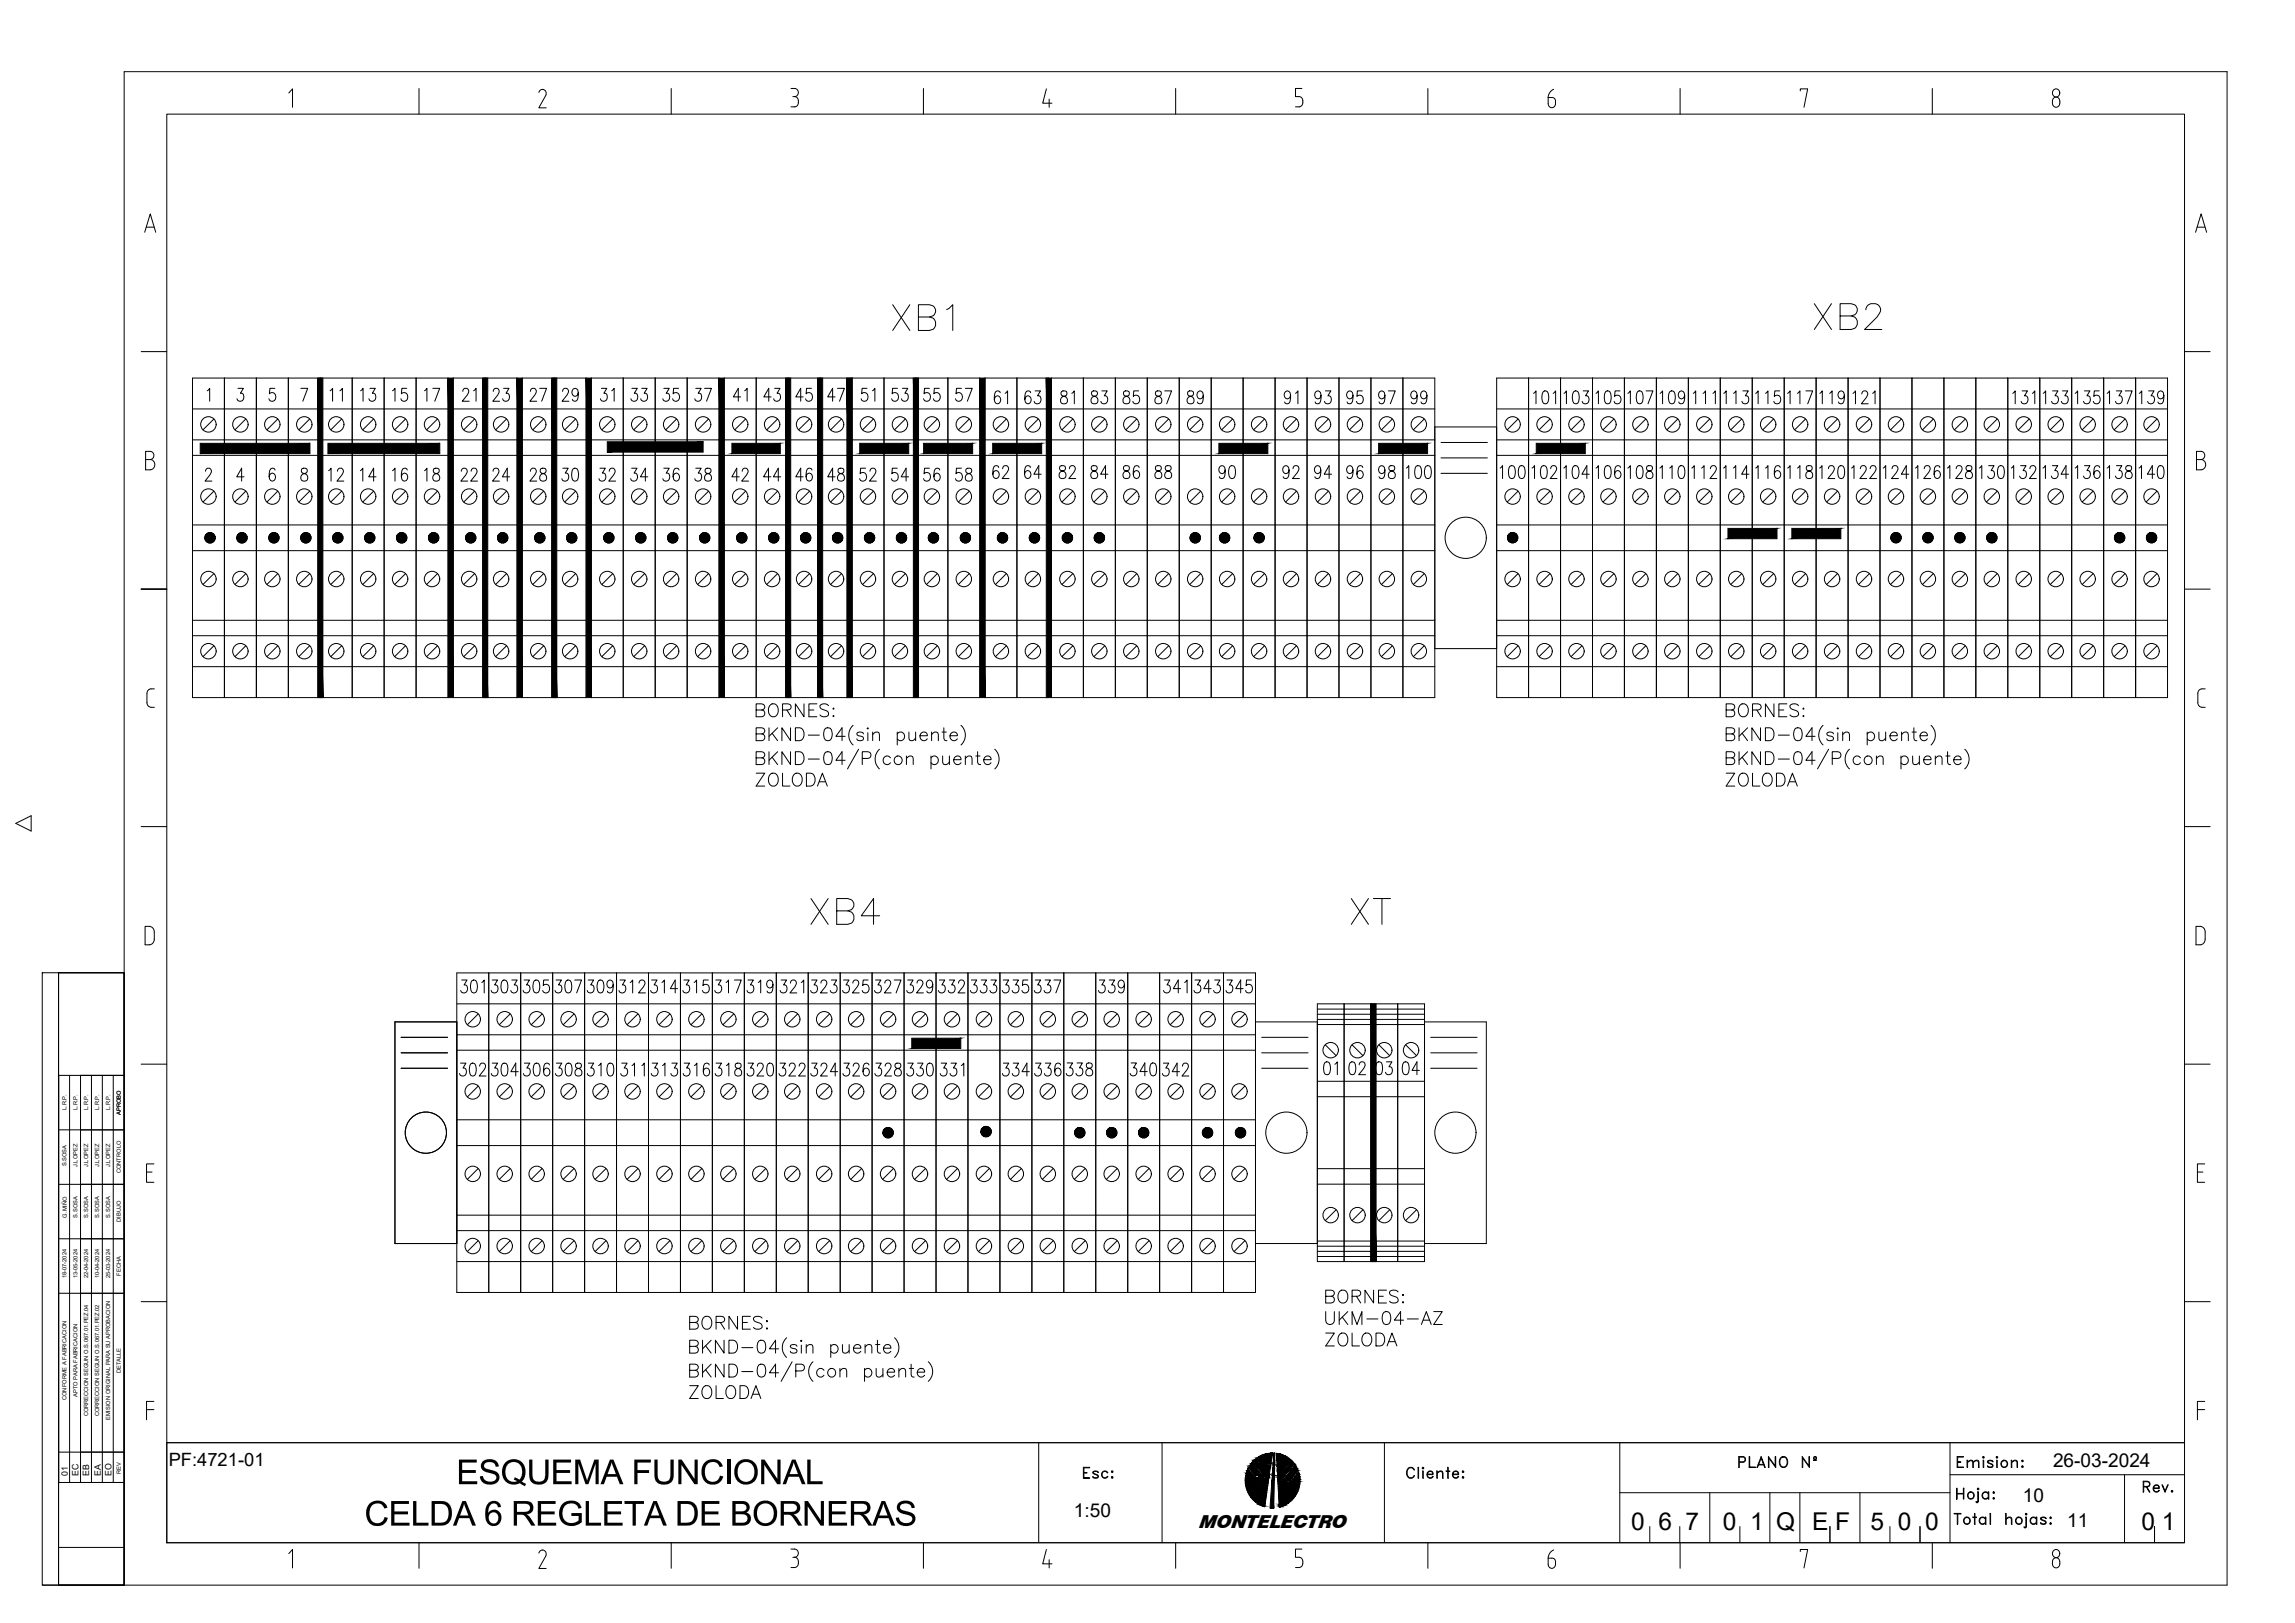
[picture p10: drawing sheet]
<svg xmlns="http://www.w3.org/2000/svg" width="420mm" height="297mm" viewBox="0 0 420 297" stroke-linecap="round" stroke-linejoin="round" font-family="sans-serif">
<defs><g id="words">
<g font-size="8.4">
<text x="162.6" y="61.7">XB1</text>
<text x="331.3" y="61.4">XB2</text>
<text x="147.5" y="170.4">XB4</text>
<text x="246.6" y="170.4">XT</text>
</g>
<text font-size="6.6" x="282.6" y="20.8">6</text>
<g font-size="6.3">
<text x="83.5" y="271.6">ESQUEMA FUNCIONAL</text>
<text x="66.7" y="279.2">CELDA 6 REGLETA DE BORNERAS</text>
</g>
<g font-size="5.7">
<text x="65.3" y="74.8">13</text>
<text x="70.9" y="74.8">15</text>
<text x="76.9" y="74.8">17</text>
<text x="83.6" y="74.8">21</text>
<text x="89.3" y="74.8">23</text>
<text x="96" y="74.8">27</text>
<text x="102" y="74.8">29</text>
<text x="109" y="74.8">31</text>
<text x="114.7" y="74.8">33</text>
<text x="120.3" y="74.8">35</text>
<text x="126.3" y="74.8">37</text>
<text x="133.4" y="74.8">41</text>
<text x="139" y="74.8">43</text>
<text x="144.6" y="74.8">45</text>
<text x="150.6" y="74.8">47</text>
<text x="156.6" y="74.8">51</text>
<text x="162.3" y="74.8">53</text>
<text x="168.3" y="74.8">55</text>
<text x="173.9" y="74.8">57</text>
<text x="181" y="75.1">61</text>
<text x="186.6" y="75.1">63</text>
<text x="193.3" y="75.1">81</text>
<text x="199" y="75.1">83</text>
<text x="204.6" y="75.1">85</text>
<text x="210.6" y="75.1">87</text>
<text x="216.6" y="75.1">89</text>
<text x="234.2" y="75.1">91</text>
<text x="239.9" y="75.1">93</text>
<text x="245.5" y="75.1">95</text>
<text x="251.5" y="75.1">97</text>
<text x="257.5" y="75.1">99</text>
<text x="279.8" y="75.1">101</text>
<text x="285.4" y="75.1">103</text>
<text x="291.4" y="75.1">105</text>
<text x="297" y="75.1">107</text>
<text x="303" y="75.1">109</text>
<text x="309" y="75.1">111</text>
<text x="314.7" y="75.1">113</text>
<text x="320.7" y="75.1">115</text>
<text x="326.3" y="75.1">117</text>
<text x="332.3" y="75.1">119</text>
<text x="338.3" y="75.1">121</text>
<text x="373.2" y="75.1">133</text>
<text x="378.9" y="75.1">135</text>
<text x="384.9" y="75.1">137</text>
<text x="390.9" y="75.1">139</text>
<text x="59.3" y="89.3">12</text>
<text x="64.9" y="89.3">14</text>
<text x="70.9" y="89.3">16</text>
<text x="76.9" y="89.3">18</text>
<text x="83.6" y="89.3">22</text>
<text x="89.3" y="89.3">24</text>
<text x="96" y="89.3">28</text>
<text x="102" y="89.3">30</text>
<text x="108.7" y="89.3">32</text>
<text x="114.7" y="89.3">34</text>
<text x="120.3" y="89.3">36</text>
<text x="126.3" y="89.3">38</text>
<text x="133" y="89.3">42</text>
<text x="139" y="89.3">44</text>
<text x="144.6" y="89.3">46</text>
<text x="150.6" y="89.3">48</text>
<text x="156.6" y="89.3">52</text>
<text x="162.3" y="89.3">54</text>
<text x="168.3" y="89.3">56</text>
<text x="173.9" y="89.3">58</text>
<text x="181" y="88.9">62</text>
<text x="186.6" y="88.9">64</text>
<text x="193" y="88.9">82</text>
<text x="199" y="88.9">84</text>
<text x="204.6" y="88.9">86</text>
<text x="210.6" y="88.9">88</text>
<text x="222.2" y="88.9">90</text>
<text x="233.9" y="88.9">92</text>
<text x="239.9" y="88.9">94</text>
<text x="245.5" y="88.9">96</text>
<text x="251.5" y="88.9">98</text>
<text x="256.5" y="88.9">100</text>
<text x="273.8" y="88.9">100</text>
<text x="279.8" y="88.9">102</text>
<text x="285.4" y="88.9">104</text>
<text x="291.4" y="88.9">106</text>
<text x="297" y="88.9">108</text>
<text x="303" y="88.9">110</text>
<text x="308.7" y="88.9">112</text>
<text x="314.7" y="88.9">114</text>
<text x="320.7" y="88.9">116</text>
<text x="326.3" y="88.9">118</text>
<text x="332.3" y="88.9">120</text>
<text x="338" y="88.9">122</text>
<text x="344" y="88.9">124</text>
<text x="350" y="88.9">126</text>
<text x="355.6" y="88.9">128</text>
<text x="361.6" y="88.9">130</text>
<text x="367.2" y="88.9">132</text>
<text x="373.2" y="88.9">134</text>
<text x="378.9" y="88.9">136</text>
<text x="384.9" y="88.9">138</text>
<text x="390.9" y="88.9">140</text>
<text x="83.6" y="183.1">301</text>
<text x="88.9" y="183.1">303</text>
<text x="94.9" y="183.1">305</text>
<text x="100.9" y="183.1">307</text>
<text x="106.5" y="183.1">309</text>
<text x="112.5" y="183.1">312</text>
<text x="118.2" y="183.1">314</text>
<text x="124.2" y="183.1">315</text>
<text x="129.8" y="183.1">317</text>
<text x="135.8" y="183.1">319</text>
<text x="141.8" y="183.1">321</text>
<text x="147.5" y="183.1">323</text>
<text x="153.5" y="183.1">325</text>
<text x="159.1" y="183.1">327</text>
<text x="165.1" y="183.1">329</text>
<text x="170.7" y="183.1">332</text>
<text x="176.7" y="183.1">333</text>
<text x="182.7" y="183.1">335</text>
<text x="188.4" y="183.1">337</text>
<text x="200.4" y="183.1">339</text>
<text x="212" y="183.1">341</text>
<text x="217.7" y="183.1">343</text>
<text x="223.7" y="183.1">345</text>
<text x="241.3" y="197.9">01</text>
<text x="246.2" y="197.9">02</text>
<text x="250.8" y="197.9">03</text>
<text x="255.8" y="197.9">04</text>
<text x="83.3" y="198.3">302</text>
<text x="88.9" y="198.3">304</text>
<text x="94.9" y="198.3">306</text>
<text x="100.9" y="198.3">308</text>
<text x="106.5" y="198.3">310</text>
<text x="112.9" y="198.3">311</text>
<text x="118.2" y="198.3">313</text>
<text x="124.2" y="198.3">316</text>
<text x="130.2" y="198.3">318</text>
<text x="135.8" y="198.3">320</text>
<text x="141.8" y="198.3">322</text>
<text x="147.5" y="198.3">324</text>
<text x="153.5" y="198.3">326</text>
<text x="159.5" y="198.3">328</text>
<text x="165.1" y="198.3">330</text>
<text x="171.1" y="198.3">331</text>
<text x="182.7" y="198.3">334</text>
<text x="188.4" y="198.3">336</text>
<text x="194.4" y="198.3">338</text>
<text x="206" y="198.3">340</text>
<text x="212" y="198.3">342</text>
</g>
<g font-size="5.3">
<text x="63.9" y="74.8" transform="rotate(-90 63.9 74.8)">11</text>
<text x="317.5" y="269.9">PLANO Nº</text>
</g>
<text font-size="4.9" x="197.6" y="271.6">Esc:</text>
<g font-size="4.5">
<text x="298.6" y="280">0 6 7</text>
<text x="315.4" y="280">0 1</text>
<text x="325.2" y="280">Q</text>
<text x="331.7" y="280.1">E F</text>
<text x="342.4" y="280">5 0 0</text>
<text x="392.1" y="280">0 1</text>
</g>
<g font-size="3.5">
<text x="375.9" y="268.4">26-03-2024</text>
<text x="370.3" y="275">10</text>
<text x="196.6" y="277.6">1:50</text>
<text x="378.4" y="279.4">11</text>
</g>
<text font-size="3.4" x="30.9" y="268.3">PF:4721-01</text>
<text font-size="3.3" x="219.5" y="279.6">MONTELECTRO</text>
<g font-size="1.6">
<text x="12.4" y="270.1" transform="rotate(-90 12.4 270.1)">01</text>
<text x="14.4" y="270.1" transform="rotate(-90 14.4 270.1)">EC</text>
<text x="16.3" y="270.1" transform="rotate(-90 16.3 270.1)">EB</text>
<text x="18.5" y="270.1" transform="rotate(-90 18.5 270.1)">EA</text>
<text x="20.4" y="270.1" transform="rotate(-90 20.4 270.1)">EO</text>
</g>
<g font-size="1">
<text x="12.2" y="203.2" transform="rotate(-90 12.2 203.2)">L.R.P.</text>
<text x="14.2" y="203.2" transform="rotate(-90 14.2 203.2)">L.R.P.</text>
<text x="16.2" y="203.2" transform="rotate(-90 16.2 203.2)">L.R.P.</text>
<text x="18.2" y="203.2" transform="rotate(-90 18.2 203.2)">L.R.P.</text>
<text x="20.2" y="203.2" transform="rotate(-90 20.2 203.2)">L.R.P.</text>
<text x="22.2" y="204" transform="rotate(-90 22.2 204)">APROBO</text>
<text x="12.2" y="213.4" transform="rotate(-90 12.2 213.4)">S.SOSA</text>
<text x="14.2" y="213.6" transform="rotate(-90 14.2 213.6)">J.LOPEZ</text>
<text x="16.2" y="213.6" transform="rotate(-90 16.2 213.6)">J.LOPEZ</text>
<text x="18.2" y="213.6" transform="rotate(-90 18.2 213.6)">J.LOPEZ</text>
<text x="20.2" y="213.6" transform="rotate(-90 20.2 213.6)">J.LOPEZ</text>
<text x="22.2" y="214.7" transform="rotate(-90 22.2 214.7)">CONTROLO</text>
<text x="12.2" y="222.8" transform="rotate(-90 12.2 222.8)">G.MIÑO</text>
<text x="14.2" y="222.9" transform="rotate(-90 14.2 222.9)">S.SOSA</text>
<text x="16.2" y="222.9" transform="rotate(-90 16.2 222.9)">S.SOSA</text>
<text x="18.2" y="222.9" transform="rotate(-90 18.2 222.9)">S.SOSA</text>
<text x="20.2" y="222.9" transform="rotate(-90 20.2 222.9)">S.SOSA</text>
<text x="22.2" y="223.6" transform="rotate(-90 22.2 223.6)">DIBUJO</text>
<text x="12.2" y="234" transform="rotate(-90 12.2 234)">18-07-2024</text>
<text x="14.2" y="234" transform="rotate(-90 14.2 234)">13-05-2024</text>
<text x="16.2" y="234" transform="rotate(-90 16.2 234)">22-04-2024</text>
<text x="18.2" y="234" transform="rotate(-90 18.2 234)">10-04-2024</text>
<text x="20.2" y="234" transform="rotate(-90 20.2 234)">25-03-2024</text>
<text x="22.2" y="233.5" transform="rotate(-90 22.2 233.5)">FECHA</text>
<text x="22.2" y="251.3" transform="rotate(-90 22.2 251.3)">DETALLE</text>
<text x="12.2" y="256.2" transform="rotate(-90 12.2 256.2)">CONFORME A FABRICACION</text>
<text x="14.2" y="255.7" transform="rotate(-90 14.2 255.7)">APTO PARA FABRICACION</text>
<text x="16.2" y="259.2" transform="rotate(-90 16.2 259.2)">CORRECCION SEGUN O.S.067.01.PEZ.04</text>
<text x="18.2" y="259.2" transform="rotate(-90 18.2 259.2)">CORRECCION SEGUN O.S.067.01.PEZ.02</text>
<text x="20.2" y="259.9" transform="rotate(-90 20.2 259.9)">EMISION ORIGINAL PARA SU APROBACION</text>
<text x="22.2" y="269.8" transform="rotate(-90 22.2 269.8)">REV</text>
</g>
</g></defs>
<!-- layer: AUXILIAR -->
<g fill="none" stroke="#000" stroke-width=".18">
<path d="M35.2 74.8h23.4M39.2 76.7l-2 2M41.1 69.2v58.5M45 76.7l-2 2M46.9 69.2v58.5M50.9 76.7l-2 2M52.8 69.2v58.5M56.7 76.7l-2 2M62.6 76.7l-2 2M64.5 69.2v58.5M68.4 76.7l-2 2M70.3 69.2v58.5"/>
<path d="M74.3 76.7l-2 2M76.2 69.2v58.5M80.1 76.7l-2 2M82 69.2v58.5h-46.8v-58.5h23.4v58.5M83 69.2v58.5h11.7v-58.5M86.9 76.7l-2 2M88.8 69.2v58.5M92.7 76.7l-2 2M95.6 69.2v58.5h11.7v-58.5M99.5 76.7l-2 2M101.5 69.2v58.5M105.4 76.7l-2 2"/>
<path d="M108.3 69.2v58.5h23.3v-58.5M112.2 76.7l-2 2M114.1 69.2v58.5M118 76.7l-2 2M120 69.2v58.5M123.9 76.7l-2 2M125.8 69.2v58.5M129.7 76.7l-2 2M132.6 69.2v58.5h46.8v-58.5M136.5 76.7l-2 2M138.4 69.2v58.5M142.4 76.7l-2 2"/>
<path d="M144.3 69.2v58.5M148.2 76.7l-2 2M150.1 69.2v58.5M154.1 76.7l-2 2M156 69.2v58.5M159.9 76.7l-2 2M161.8 69.2v58.5M165.8 76.7l-2 2M167.7 69.2v58.5M171.6 76.7l-2 2M173.5 69.2v58.5M177.5 76.7l-2 2"/>
<path d="M180.3 69.2v58.5h11.7v-58.5M184.3 76.7l-2.1 2M186.2 69.2v58.5M190.1 76.7l-2 2M192.5 69.2v58.5h70.2v-58.5M196.4 76.7l-2 2M198.3 69.2v58.5M202.3 76.7l-2 2M204.2 69.2v58.5M208.1 76.7l-2 2M210 69.2v58.5M214 76.7l-2 2"/>
<path d="M215.9 69.2v58.5M219.8 76.7l-2 2M221.7 74.8h11.7M225.7 76.7l-2 2M227.6 69.2v58.5M231.5 76.7l-2 2M237.4 76.7l-2 2M239.3 69.2v58.5M243.2 76.7l-2 2M245.1 69.2v58.5M249.1 76.7l-2 2M251 69.2v58.5"/>
<path d="M254.9 76.7l-2 2M256.8 69.2v58.5M260.8 76.7l-2 2M274 74.8h5.8M277.9 76.7l-2 2M283.8 76.7l-2 2M285.7 69.2v58.5M289.6 76.7l-2 2M291.5 69.2v58.5M295.5 76.7l-2 2M297.4 69.2v58.5M301.3 76.7l-2 2"/>
<path d="M303.2 69.2v58.5M307.2 76.7l-2 2M309.1 69.2v58.5M313 76.7l-2 2M314.9 69.2v58.5M318.9 76.7l-2 2M320.8 69.2v58.5M324.7 76.7l-2 2M326.6 69.2v58.5M330.6 76.7l-2 2M332.5 69.2v58.5M336.4 76.7l-2 2"/>
<path d="M338.3 69.2v58.5M342.3 76.7l-2 2M344.2 74.8h29.2M348.1 76.7l-2 2M350 69.2v58.5M354 76.7l-2 2M355.9 69.2v58.5M359.8 76.7l-2 2M361.7 69.2v58.5M365.7 76.7l-2 2M367.6 69.2v58.5M371.5 76.7l-2 2"/>
<path d="M377.4 76.7l-2.1 2M379.3 69.2v58.5M383.2 76.7l-2 2M385.1 69.2v58.5M389.1 76.7l-2 2M391 69.2v58.5M394.9 76.7l-2 2M396.8 69.2v58.5h-122.8v-58.5h5.8v58.5M35.2 80.5h46.8M35.2 96.1h46.8M35.2 83.3h23.4M39.2 89.9l-2 2"/>
<path d="M45 89.9l-2 2M50.9 89.9l-2 2M56.7 89.9l-2 2M62.6 89.9l-2 2M68.4 89.9l-2 2M74.3 89.9l-2 2M80.1 89.9l-2 2M83 80.5h11.7M83 96.1h11.7M86.9 89.9l-2 2M92.7 89.9l-2 2M95.6 80.5h11.7"/>
<path d="M95.6 96.1h11.7M99.5 89.9l-2 2M105.4 89.9l-2 2M108.3 80.5h23.3M108.3 96.1h23.3M112.2 89.9l-2 2M118 89.9l-2 2M123.9 89.9l-2 2M129.7 89.9l-2 2M132.6 80.5h46.8M132.6 96.1h46.8M136.5 89.9l-2 2"/>
<path d="M142.4 89.9l-2 2M148.2 89.9l-2 2M154.1 89.9l-2 2M159.9 89.9l-2 2M165.8 89.9l-2 2M171.6 89.9l-2 2M177.5 89.9l-2 2M180.3 80.5h11.7M180.3 96.1h11.7M184.3 89.9l-2.1 2M190.1 89.9l-2 2M192.5 80.5h70.2"/>
<path d="M192.5 96.1h70.2M196.4 89.9l-2 2M202.3 89.9l-2 2M208.1 89.9l-2 2M214 89.9l-2 2M215.9 83.3h5.8M219.8 89.9l-2 2M225.7 89.9l-2 2M227.6 83.3h5.8M231.5 89.9l-2 2M237.4 89.9l-2 2M243.2 89.9l-2 2"/>
<path d="M249.1 89.9l-2 2M254.9 89.9l-2 2M260.8 89.9l-2 2M274 80.5h122.8M274 96.1h122.8M277.9 89.9l-2 2M283.8 89.9l-2 2M289.6 89.9l-2 2M295.5 89.9l-2 2M301.3 89.9l-2 2M307.2 89.9l-2 2M313 89.9l-2 2"/>
<path d="M318.9 89.9l-2 2M324.7 89.9l-2 2M330.6 89.9l-2 2M336.4 89.9l-2 2M342.3 89.9l-2 2M348.1 89.9l-2 2M354 89.9l-2 2M359.8 89.9l-2 2M365.7 89.9l-2 2M371.5 89.9l-2 2M377.4 89.9l-2.1 2M383.2 89.9l-2 2"/>
<path d="M389.1 89.9l-2 2M394.9 89.9l-2 2M35.2 116.3h46.8M35.2 113.5h46.8M35.2 100.8h46.8M39.2 118.2l-2 2M39.2 105l-2 2M45 118.2l-2 2M45 105l-2 2M50.9 118.2l-2 2M50.9 105l-2 2M56.7 118.2l-2 2"/>
<path d="M56.7 105l-2 2M62.6 118.2l-2 2M62.6 105l-2 2M68.4 118.2l-2 2M68.4 105l-2 2M74.3 118.2l-2 2M74.3 105l-2 2M80.1 118.2l-2 2M80.1 105l-2 2M83 116.3h11.7M83 113.5h11.7M83 100.8h11.7"/>
<path d="M86.9 118.2l-2 2M86.9 105l-2 2M92.7 118.2l-2 2M92.7 105l-2 2M95.6 116.3h11.7M95.6 113.5h11.7M95.6 100.8h11.7M99.5 118.2l-2 2M99.5 105l-2 2M105.4 118.2l-2 2M105.4 105l-2 2M108.3 116.3h23.3"/>
<path d="M108.3 113.5h23.3M108.3 100.8h23.3M112.2 118.2l-2 2M112.2 105l-2 2M118 118.2l-2 2M118 105l-2 2M123.9 118.2l-2 2M123.9 105l-2 2M129.7 118.2l-2 2M129.7 105l-2 2M132.6 116.3h46.8M132.6 113.5h46.8"/>
<path d="M132.6 100.8h46.8M136.5 118.2l-2 2M136.5 105l-2 2M142.4 118.2l-2 2M142.4 105l-2 2M148.2 118.2l-2 2M148.2 105l-2 2M154.1 118.2l-2 2M154.1 105l-2 2M159.9 118.2l-2 2M159.9 105l-2 2M165.8 118.2l-2 2"/>
<path d="M165.8 105l-2 2M171.6 118.2l-2 2M171.6 105l-2 2M177.5 118.2l-2 2M177.5 105l-2 2M180.3 116.3h11.7M180.3 113.5h11.7M180.3 100.8h11.7M184.3 118.2l-2.1 2M184.3 105l-2.1 2M190.1 118.2l-2 2M190.1 105l-2 2"/>
<path d="M192.5 116.3h70.2M192.5 113.5h70.2M192.5 100.8h70.2M196.4 118.2l-2 2M196.4 105l-2 2M202.3 118.2l-2 2M202.3 105l-2 2M208.1 118.2l-2 2M208.1 105l-2 2M214 118.2l-2 2M214 105l-2 2M219.8 118.2l-2 2"/>
<path d="M219.8 105l-2 2M225.7 118.2l-2 2M225.7 105l-2 2M231.5 118.2l-2 2M231.5 105l-2 2M237.4 118.2l-2 2M237.4 105l-2 2M243.2 118.2l-2 2M243.2 105l-2 2M249.1 118.2l-2 2M249.1 105l-2 2M254.9 118.2l-2 2"/>
<path d="M254.9 105l-2 2M260.8 118.2l-2 2M260.8 105l-2 2M274 116.3h122.8M274 113.5h122.8M274 100.8h122.8M277.9 118.2l-2 2M277.9 105l-2 2M283.8 118.2l-2 2M283.8 105l-2 2M289.6 118.2l-2 2M289.6 105l-2 2"/>
<path d="M295.5 118.2l-2 2M295.5 105l-2 2M301.3 118.2l-2 2M301.3 105l-2 2M307.2 118.2l-2 2M307.2 105l-2 2M313 118.2l-2 2M313 105l-2 2M318.9 118.2l-2 2M318.9 105l-2 2M324.7 118.2l-2 2M324.7 105l-2 2"/>
<path d="M330.6 118.2l-2 2M330.6 105l-2 2M336.4 118.2l-2 2M336.4 105l-2 2M342.3 118.2l-2 2M342.3 105l-2 2M348.1 118.2l-2 2M348.1 105l-2 2M354 118.2l-2 2M354 105l-2 2M359.8 118.2l-2 2M359.8 105l-2 2"/>
<path d="M365.7 118.2l-2 2M365.7 105l-2 2M371.5 118.2l-2 2M371.5 105l-2 2M377.4 118.2l-2.1 2M377.4 105l-2.1 2M383.2 118.2l-2 2M383.2 105l-2 2M389.1 118.2l-2 2M389.1 105l-2 2M394.9 118.2l-2 2M394.9 105l-2 2"/>
<path d="M35.2 122h46.8M83 122h11.7M95.6 122h11.7M108.3 122h23.3M132.6 122h46.8M180.3 122h11.7M192.5 122h70.2M221.7 127.7v-58.5h11.7v58.5M274 122h122.8M344.2 127.7v-58.5h29.2v58.5M83.6 178.1v58.4h146.2v-58.4M89.5 178.1v58.4"/>
<path d="M95.3 178.1v58.4M101.2 178.1v58.4M107 178.1v58.4M112.9 178.1v58.4M118.7 178.1v58.4M124.6 178.1v58.4M130.4 178.1v58.4M136.3 178.1v58.4M142.1 178.1v58.4M148 178.1v58.4M153.8 178.1v58.4M159.7 178.1v58.4"/>
<path d="M165.5 178.1v58.4M171.4 178.1v58.4M177.2 178.1v58.4M183.1 178.1v58.4M188.9 178.1v58.4M218.2 178.1v58.4M224 178.1v58.4M83.6 189.4h146.2M87.6 185.6l-2 2M87.6 198.8l-2 2M93.4 185.6l-2 2M93.4 198.8l-2 2"/>
<path d="M99.3 185.6l-2 2M99.3 198.8l-2 2M105.1 185.6l-2 2M105.1 198.8l-2 2M111 185.6l-2.1 2M111 198.8l-2.1 2M116.8 185.6l-2 2M116.8 198.8l-2 2M122.7 185.6l-2 2M122.7 198.8l-2 2M128.5 185.6l-2 2M128.5 198.8l-2 2"/>
<path d="M134.3 185.6l-2 2M134.3 198.8l-2 2M140.2 185.6l-2 2M140.2 198.8l-2 2M146 185.6l-2 2M146 198.8l-2 2M151.9 185.6l-2 2M151.9 198.8l-2 2M157.7 185.6l-2 2M157.7 198.8l-2 2M163.6 185.6l-2 2M163.6 198.8l-2 2"/>
<path d="M169.4 185.6l-2 2M169.4 198.8l-2 2M175.3 185.6l-2 2M175.3 198.8l-2 2M177.2 192.2h5.9M181.1 185.6l-2 2M181.1 198.8l-2 2M187 185.6l-2 2M187 198.8l-2 2M192.8 185.6l-2 2M192.8 198.8l-2 2M194.8 183.7h5.8"/>
<path d="M198.7 185.6l-2 2M198.7 198.8l-2 2M200.6 192.2h5.9M204.5 185.6l-2 2M204.5 198.8l-2 2M206.5 183.7h5.8M210.4 185.6l-2 2M210.4 198.8l-2 2M216.2 185.6l-2 2M216.2 198.8l-2 2M218.2 192.2h11.6M222.1 185.6l-2 2"/>
<path d="M222.1 198.8l-2 2M227.9 185.6l-2 2M227.9 198.8l-2 2M83.6 209.7h146.2M83.6 204.9h146.2M87.6 213.9l-2 2M93.4 213.9l-2 2M99.3 213.9l-2 2M105.1 213.9l-2 2M111 213.9l-2.1 2M116.8 213.9l-2 2M122.7 213.9l-2 2"/>
<path d="M128.5 213.9l-2 2M134.3 213.9l-2 2M140.2 213.9l-2 2M146 213.9l-2 2M151.9 213.9l-2 2M157.7 213.9l-2 2M163.6 213.9l-2 2M169.4 213.9l-2 2M175.3 213.9l-2 2M181.1 213.9l-2 2M187 213.9l-2 2M192.8 213.9l-2 2"/>
<path d="M198.7 213.9l-2 2M204.5 213.9l-2 2M210.4 213.9l-2 2M216.2 213.9l-2 2M222.1 213.9l-2 2M227.9 213.9l-2 2M83.6 230.9h146.2M83.6 225.2h146.2M83.6 222.4h146.2M87.6 227.1l-2 2M93.4 227.1l-2 2M99.3 227.1l-2 2"/>
<path d="M105.1 227.1l-2 2M111 227.1l-2.1 2M116.8 227.1l-2 2M122.7 227.1l-2 2M128.5 227.1l-2 2M134.3 227.1l-2 2M140.2 227.1l-2 2M146 227.1l-2 2M151.9 227.1l-2 2M157.7 227.1l-2 2M163.6 227.1l-2 2M169.4 227.1l-2 2"/>
<path d="M175.3 227.1l-2 2M181.1 227.1l-2 2M187 227.1l-2 2M192.8 227.1l-2 2M194.8 236.5v-58.4h5.8v58.4M198.7 227.1l-2 2M204.5 227.1l-2 2M206.5 236.5v-58.4h5.8v58.4M210.4 227.1l-2 2M216.2 227.1l-2 2M222.1 227.1l-2 2M227.9 227.1l-2 2"/>
<circle cx="38.2" cy="77.7" r="1.41"/>
<circle cx="44" cy="77.7" r="1.41"/>
<circle cx="49.9" cy="77.7" r="1.41"/>
<circle cx="55.7" cy="77.7" r="1.41"/>
<circle cx="61.6" cy="77.7" r="1.41"/>
<circle cx="67.4" cy="77.7" r="1.41"/>
<circle cx="73.3" cy="77.7" r="1.41"/>
<circle cx="79.1" cy="77.7" r="1.41"/>
<circle cx="85.9" cy="77.7" r="1.41"/>
<circle cx="91.7" cy="77.7" r="1.41"/>
<circle cx="98.5" cy="77.7" r="1.41"/>
<circle cx="104.4" cy="77.7" r="1.41"/>
<circle cx="111.2" cy="77.7" r="1.41"/>
<circle cx="117" cy="77.7" r="1.41"/>
<circle cx="122.9" cy="77.7" r="1.41"/>
<circle cx="128.7" cy="77.7" r="1.41"/>
<circle cx="135.5" cy="77.7" r="1.41"/>
<circle cx="141.4" cy="77.7" r="1.41"/>
<circle cx="147.2" cy="77.7" r="1.41"/>
<circle cx="153.1" cy="77.7" r="1.41"/>
<circle cx="158.9" cy="77.7" r="1.41"/>
<circle cx="164.8" cy="77.7" r="1.41"/>
<circle cx="170.6" cy="77.7" r="1.41"/>
<circle cx="176.5" cy="77.7" r="1.41"/>
<circle cx="183.2" cy="77.7" r="1.41"/>
<circle cx="189.1" cy="77.7" r="1.41"/>
<circle cx="195.4" cy="77.7" r="1.41"/>
<circle cx="201.3" cy="77.7" r="1.41"/>
<circle cx="207.1" cy="77.7" r="1.41"/>
<circle cx="213" cy="77.7" r="1.41"/>
<circle cx="218.8" cy="77.7" r="1.41"/>
<circle cx="224.7" cy="77.7" r="1.41"/>
<circle cx="230.5" cy="77.7" r="1.41"/>
<circle cx="236.4" cy="77.7" r="1.41"/>
<circle cx="242.2" cy="77.7" r="1.41"/>
<circle cx="248.1" cy="77.7" r="1.41"/>
<circle cx="253.9" cy="77.7" r="1.41"/>
<circle cx="259.8" cy="77.7" r="1.41"/>
<circle cx="276.9" cy="77.7" r="1.41"/>
<circle cx="282.8" cy="77.7" r="1.41"/>
<circle cx="288.6" cy="77.7" r="1.41"/>
<circle cx="294.5" cy="77.7" r="1.41"/>
<circle cx="300.3" cy="77.7" r="1.41"/>
<circle cx="306.2" cy="77.7" r="1.41"/>
<circle cx="312" cy="77.7" r="1.41"/>
<circle cx="317.9" cy="77.7" r="1.41"/>
<circle cx="323.7" cy="77.7" r="1.41"/>
<circle cx="329.6" cy="77.7" r="1.41"/>
<circle cx="335.4" cy="77.7" r="1.41"/>
<circle cx="341.3" cy="77.7" r="1.41"/>
<circle cx="347.1" cy="77.7" r="1.41"/>
<circle cx="352.9" cy="77.7" r="1.41"/>
<circle cx="358.8" cy="77.7" r="1.41"/>
<circle cx="364.7" cy="77.7" r="1.41"/>
<circle cx="370.5" cy="77.7" r="1.41"/>
<circle cx="376.3" cy="77.7" r="1.41"/>
<circle cx="382.2" cy="77.7" r="1.41"/>
<circle cx="388" cy="77.7" r="1.41"/>
<circle cx="393.9" cy="77.7" r="1.41"/>
<circle cx="38.2" cy="90.9" r="1.41"/>
<circle cx="44" cy="90.9" r="1.41"/>
<circle cx="49.9" cy="90.9" r="1.41"/>
<circle cx="55.7" cy="90.9" r="1.41"/>
<circle cx="61.6" cy="90.9" r="1.41"/>
<circle cx="67.4" cy="90.9" r="1.41"/>
<circle cx="73.3" cy="90.9" r="1.41"/>
<circle cx="79.1" cy="90.9" r="1.41"/>
<circle cx="85.9" cy="90.9" r="1.41"/>
<circle cx="91.7" cy="90.9" r="1.41"/>
<circle cx="98.5" cy="90.9" r="1.41"/>
<circle cx="104.4" cy="90.9" r="1.41"/>
<circle cx="111.2" cy="90.9" r="1.41"/>
<circle cx="117" cy="90.9" r="1.41"/>
<circle cx="122.9" cy="90.9" r="1.41"/>
<circle cx="128.7" cy="90.9" r="1.41"/>
<circle cx="135.5" cy="90.9" r="1.41"/>
<circle cx="141.4" cy="90.9" r="1.41"/>
<circle cx="147.2" cy="90.9" r="1.41"/>
<circle cx="153.1" cy="90.9" r="1.41"/>
<circle cx="158.9" cy="90.9" r="1.41"/>
<circle cx="164.8" cy="90.9" r="1.41"/>
<circle cx="170.6" cy="90.9" r="1.41"/>
<circle cx="176.5" cy="90.9" r="1.41"/>
<circle cx="183.2" cy="90.9" r="1.41"/>
<circle cx="189.1" cy="90.9" r="1.41"/>
<circle cx="195.4" cy="90.9" r="1.41"/>
<circle cx="201.3" cy="90.9" r="1.41"/>
<circle cx="207.1" cy="90.9" r="1.41"/>
<circle cx="213" cy="90.9" r="1.41"/>
<circle cx="218.8" cy="90.9" r="1.41"/>
<circle cx="224.7" cy="90.9" r="1.41"/>
<circle cx="230.5" cy="90.9" r="1.41"/>
<circle cx="236.4" cy="90.9" r="1.41"/>
<circle cx="242.2" cy="90.9" r="1.41"/>
<circle cx="248.1" cy="90.9" r="1.41"/>
<circle cx="253.9" cy="90.9" r="1.41"/>
<circle cx="259.8" cy="90.9" r="1.41"/>
<circle cx="276.9" cy="90.9" r="1.41"/>
<circle cx="282.8" cy="90.9" r="1.41"/>
<circle cx="288.6" cy="90.9" r="1.41"/>
<circle cx="294.5" cy="90.9" r="1.41"/>
<circle cx="300.3" cy="90.9" r="1.41"/>
<circle cx="306.2" cy="90.9" r="1.41"/>
<circle cx="312" cy="90.9" r="1.41"/>
<circle cx="317.9" cy="90.9" r="1.41"/>
<circle cx="323.7" cy="90.9" r="1.41"/>
<circle cx="329.6" cy="90.9" r="1.41"/>
<circle cx="335.4" cy="90.9" r="1.41"/>
<circle cx="341.3" cy="90.9" r="1.41"/>
<circle cx="347.1" cy="90.9" r="1.41"/>
<circle cx="352.9" cy="90.9" r="1.41"/>
<circle cx="358.8" cy="90.9" r="1.41"/>
<circle cx="364.7" cy="90.9" r="1.41"/>
<circle cx="370.5" cy="90.9" r="1.41"/>
<circle cx="376.3" cy="90.9" r="1.41"/>
<circle cx="382.2" cy="90.9" r="1.41"/>
<circle cx="388" cy="90.9" r="1.41"/>
<circle cx="393.9" cy="90.9" r="1.41"/>
<circle cx="38.2" cy="106" r="1.41"/>
<circle cx="38.2" cy="119.2" r="1.41"/>
<circle cx="44" cy="106" r="1.41"/>
<circle cx="44" cy="119.2" r="1.41"/>
<circle cx="49.9" cy="106" r="1.41"/>
<circle cx="49.9" cy="119.2" r="1.41"/>
<circle cx="55.7" cy="106" r="1.41"/>
<circle cx="55.7" cy="119.2" r="1.41"/>
<circle cx="61.6" cy="106" r="1.41"/>
<circle cx="61.6" cy="119.2" r="1.41"/>
<circle cx="67.4" cy="106" r="1.41"/>
<circle cx="67.4" cy="119.2" r="1.41"/>
<circle cx="73.3" cy="119.2" r="1.41"/>
<circle cx="73.3" cy="106" r="1.41"/>
<circle cx="79.1" cy="119.2" r="1.41"/>
<circle cx="79.1" cy="106" r="1.41"/>
<circle cx="85.9" cy="119.2" r="1.41"/>
<circle cx="85.9" cy="106" r="1.41"/>
<circle cx="91.7" cy="106" r="1.41"/>
<circle cx="91.7" cy="119.2" r="1.41"/>
<circle cx="98.5" cy="106" r="1.41"/>
<circle cx="98.5" cy="119.2" r="1.41"/>
<circle cx="104.4" cy="119.2" r="1.41"/>
<circle cx="104.4" cy="106" r="1.41"/>
<circle cx="111.2" cy="119.2" r="1.41"/>
<circle cx="111.2" cy="106" r="1.41"/>
<circle cx="117" cy="106" r="1.41"/>
<circle cx="117" cy="119.2" r="1.41"/>
<circle cx="122.9" cy="119.2" r="1.41"/>
<circle cx="122.9" cy="106" r="1.41"/>
<circle cx="128.7" cy="119.2" r="1.41"/>
<circle cx="128.7" cy="106" r="1.41"/>
<circle cx="135.5" cy="119.2" r="1.41"/>
<circle cx="135.5" cy="106" r="1.41"/>
<circle cx="141.4" cy="119.2" r="1.41"/>
<circle cx="141.4" cy="106" r="1.41"/>
<circle cx="147.2" cy="119.2" r="1.41"/>
<circle cx="147.2" cy="106" r="1.41"/>
<circle cx="153.1" cy="119.2" r="1.41"/>
<circle cx="153.1" cy="106" r="1.41"/>
<circle cx="158.9" cy="119.2" r="1.41"/>
<circle cx="158.9" cy="106" r="1.41"/>
<circle cx="164.8" cy="106" r="1.41"/>
<circle cx="164.8" cy="119.2" r="1.41"/>
<circle cx="170.6" cy="106" r="1.41"/>
<circle cx="170.6" cy="119.2" r="1.41"/>
<circle cx="176.5" cy="106" r="1.41"/>
<circle cx="176.5" cy="119.2" r="1.41"/>
<circle cx="183.2" cy="106" r="1.41"/>
<circle cx="183.2" cy="119.2" r="1.41"/>
<circle cx="189.1" cy="106" r="1.41"/>
<circle cx="189.1" cy="119.2" r="1.41"/>
<circle cx="195.4" cy="106" r="1.41"/>
<circle cx="195.4" cy="119.2" r="1.41"/>
<circle cx="201.3" cy="119.2" r="1.41"/>
<circle cx="201.3" cy="106" r="1.41"/>
<circle cx="207.1" cy="119.2" r="1.41"/>
<circle cx="207.1" cy="106" r="1.41"/>
<circle cx="213" cy="106" r="1.41"/>
<circle cx="213" cy="119.2" r="1.41"/>
<circle cx="218.8" cy="119.2" r="1.41"/>
<circle cx="218.8" cy="106" r="1.41"/>
<circle cx="224.7" cy="119.2" r="1.41"/>
<circle cx="224.7" cy="106" r="1.41"/>
<circle cx="230.5" cy="119.2" r="1.41"/>
<circle cx="230.5" cy="106" r="1.41"/>
<circle cx="236.4" cy="106" r="1.41"/>
<circle cx="236.4" cy="119.2" r="1.41"/>
<circle cx="242.2" cy="119.2" r="1.41"/>
<circle cx="242.2" cy="106" r="1.41"/>
<circle cx="248.1" cy="119.2" r="1.41"/>
<circle cx="248.1" cy="106" r="1.41"/>
<circle cx="253.9" cy="119.2" r="1.41"/>
<circle cx="253.9" cy="106" r="1.41"/>
<circle cx="259.8" cy="119.2" r="1.41"/>
<circle cx="259.8" cy="106" r="1.41"/>
<circle cx="276.9" cy="106" r="1.41"/>
<circle cx="276.9" cy="119.2" r="1.41"/>
<circle cx="282.8" cy="119.2" r="1.41"/>
<circle cx="282.8" cy="106" r="1.41"/>
<circle cx="288.6" cy="106" r="1.41"/>
<circle cx="288.6" cy="119.2" r="1.41"/>
<circle cx="294.5" cy="106" r="1.41"/>
<circle cx="294.5" cy="119.2" r="1.41"/>
<circle cx="300.3" cy="119.2" r="1.41"/>
<circle cx="300.3" cy="106" r="1.41"/>
<circle cx="306.2" cy="119.2" r="1.41"/>
<circle cx="306.2" cy="106" r="1.41"/>
<circle cx="312" cy="119.2" r="1.41"/>
<circle cx="312" cy="106" r="1.41"/>
<circle cx="317.9" cy="106" r="1.41"/>
<circle cx="317.9" cy="119.2" r="1.41"/>
<circle cx="323.7" cy="119.2" r="1.41"/>
<circle cx="323.7" cy="106" r="1.41"/>
<circle cx="329.6" cy="119.2" r="1.41"/>
<circle cx="329.6" cy="106" r="1.41"/>
<circle cx="335.4" cy="106" r="1.41"/>
<circle cx="335.4" cy="119.2" r="1.41"/>
<circle cx="341.3" cy="119.2" r="1.41"/>
<circle cx="341.3" cy="106" r="1.41"/>
<circle cx="347.1" cy="119.2" r="1.41"/>
<circle cx="347.1" cy="106" r="1.41"/>
<circle cx="352.9" cy="119.2" r="1.41"/>
<circle cx="352.9" cy="106" r="1.41"/>
<circle cx="358.8" cy="106" r="1.41"/>
<circle cx="358.8" cy="119.2" r="1.41"/>
<circle cx="364.7" cy="119.2" r="1.41"/>
<circle cx="364.7" cy="106" r="1.41"/>
<circle cx="370.5" cy="119.2" r="1.41"/>
<circle cx="370.5" cy="106" r="1.41"/>
<circle cx="376.3" cy="106" r="1.41"/>
<circle cx="376.3" cy="119.2" r="1.41"/>
<circle cx="382.2" cy="119.2" r="1.41"/>
<circle cx="382.2" cy="106" r="1.41"/>
<circle cx="388" cy="119.2" r="1.41"/>
<circle cx="388" cy="106" r="1.41"/>
<circle cx="393.9" cy="119.2" r="1.41"/>
<circle cx="393.9" cy="106" r="1.41"/>
<circle cx="86.5" cy="199.8" r="1.41"/>
<circle cx="86.5" cy="186.5" r="1.41"/>
<circle cx="92.4" cy="199.8" r="1.41"/>
<circle cx="92.4" cy="186.5" r="1.41"/>
<circle cx="98.3" cy="199.8" r="1.41"/>
<circle cx="98.3" cy="186.5" r="1.41"/>
<circle cx="104.1" cy="199.8" r="1.41"/>
<circle cx="104.1" cy="186.5" r="1.41"/>
<circle cx="109.9" cy="186.5" r="1.41"/>
<circle cx="109.9" cy="199.8" r="1.41"/>
<circle cx="115.8" cy="199.8" r="1.41"/>
<circle cx="115.8" cy="186.5" r="1.41"/>
<circle cx="121.6" cy="199.8" r="1.41"/>
<circle cx="121.6" cy="186.5" r="1.41"/>
<circle cx="127.5" cy="186.5" r="1.41"/>
<circle cx="127.5" cy="199.8" r="1.41"/>
<circle cx="133.3" cy="199.8" r="1.41"/>
<circle cx="133.3" cy="186.5" r="1.41"/>
<circle cx="139.2" cy="199.8" r="1.41"/>
<circle cx="139.2" cy="186.5" r="1.41"/>
<circle cx="145" cy="199.8" r="1.41"/>
<circle cx="145" cy="186.5" r="1.41"/>
<circle cx="150.9" cy="186.5" r="1.41"/>
<circle cx="150.9" cy="199.8" r="1.41"/>
<circle cx="156.7" cy="186.5" r="1.41"/>
<circle cx="156.7" cy="199.8" r="1.41"/>
<circle cx="162.6" cy="186.5" r="1.41"/>
<circle cx="162.6" cy="199.8" r="1.41"/>
<circle cx="168.4" cy="199.8" r="1.41"/>
<circle cx="168.4" cy="186.5" r="1.41"/>
<circle cx="174.3" cy="199.8" r="1.41"/>
<circle cx="174.3" cy="186.5" r="1.41"/>
<circle cx="180.1" cy="199.8" r="1.41"/>
<circle cx="180.1" cy="186.5" r="1.41"/>
<circle cx="186" cy="199.8" r="1.41"/>
<circle cx="186" cy="186.5" r="1.41"/>
<circle cx="191.8" cy="186.5" r="1.41"/>
<circle cx="191.8" cy="199.8" r="1.41"/>
<circle cx="197.7" cy="199.8" r="1.41"/>
<circle cx="197.7" cy="186.5" r="1.41"/>
<circle cx="203.5" cy="199.8" r="1.41"/>
<circle cx="203.5" cy="186.5" r="1.41"/>
<circle cx="209.4" cy="199.8" r="1.41"/>
<circle cx="209.4" cy="186.5" r="1.41"/>
<circle cx="215.2" cy="199.8" r="1.41"/>
<circle cx="215.2" cy="186.5" r="1.41"/>
<circle cx="221.1" cy="199.8" r="1.41"/>
<circle cx="221.1" cy="186.5" r="1.41"/>
<circle cx="226.9" cy="186.5" r="1.41"/>
<circle cx="226.9" cy="199.8" r="1.41"/>
<circle cx="86.5" cy="214.8" r="1.41"/>
<circle cx="92.4" cy="214.8" r="1.41"/>
<circle cx="98.3" cy="214.8" r="1.41"/>
<circle cx="104.1" cy="214.8" r="1.41"/>
<circle cx="109.9" cy="214.8" r="1.41"/>
<circle cx="115.8" cy="214.8" r="1.41"/>
<circle cx="121.6" cy="214.8" r="1.41"/>
<circle cx="127.5" cy="214.8" r="1.41"/>
<circle cx="133.3" cy="214.8" r="1.41"/>
<circle cx="139.2" cy="214.8" r="1.41"/>
<circle cx="145" cy="214.8" r="1.41"/>
<circle cx="150.9" cy="214.8" r="1.41"/>
<circle cx="156.7" cy="214.8" r="1.41"/>
<circle cx="162.6" cy="214.8" r="1.41"/>
<circle cx="168.4" cy="214.8" r="1.41"/>
<circle cx="174.3" cy="214.8" r="1.41"/>
<circle cx="180.1" cy="214.8" r="1.41"/>
<circle cx="186" cy="214.8" r="1.41"/>
<circle cx="191.8" cy="214.8" r="1.41"/>
<circle cx="197.7" cy="214.8" r="1.41"/>
<circle cx="203.5" cy="214.8" r="1.41"/>
<circle cx="209.4" cy="214.8" r="1.41"/>
<circle cx="215.2" cy="214.8" r="1.41"/>
<circle cx="221.1" cy="214.8" r="1.41"/>
<circle cx="226.9" cy="214.8" r="1.41"/>
<circle cx="86.5" cy="228.1" r="1.41"/>
<circle cx="92.4" cy="228.1" r="1.41"/>
<circle cx="98.3" cy="228.1" r="1.41"/>
<circle cx="104.1" cy="228.1" r="1.41"/>
<circle cx="109.9" cy="228.1" r="1.41"/>
<circle cx="115.8" cy="228.1" r="1.41"/>
<circle cx="121.6" cy="228.1" r="1.41"/>
<circle cx="127.5" cy="228.1" r="1.41"/>
<circle cx="133.3" cy="228.1" r="1.41"/>
<circle cx="139.2" cy="228.1" r="1.41"/>
<circle cx="145" cy="228.1" r="1.41"/>
<circle cx="150.9" cy="228.1" r="1.41"/>
<circle cx="156.7" cy="228.1" r="1.41"/>
<circle cx="162.6" cy="228.1" r="1.41"/>
<circle cx="168.4" cy="228.1" r="1.41"/>
<circle cx="174.3" cy="228.1" r="1.41"/>
<circle cx="180.1" cy="228.1" r="1.41"/>
<circle cx="186" cy="228.1" r="1.41"/>
<circle cx="191.8" cy="228.1" r="1.41"/>
<circle cx="197.7" cy="228.1" r="1.41"/>
<circle cx="203.5" cy="228.1" r="1.41"/>
<circle cx="209.4" cy="228.1" r="1.41"/>
<circle cx="215.2" cy="228.1" r="1.41"/>
<circle cx="221.1" cy="228.1" r="1.41"/>
<circle cx="226.9" cy="228.1" r="1.41"/>
</g>
<!-- layer: TEXTOS -->
<g fill="#000" stroke="#000" stroke-width=".18">
<path d="M37.5 98.2v.2h.9zM37.5 98.4h.9l-.9 .2zM37.5 98.6l.1 .2 .8-.4z"/>
<path d="M37.6 98.8l.1 .2 .7-.6zM37.7 99l.7-.6-.6 .7zM37.8 99.1l.1 .1 .5-.8z"/>
<path d="M37.8 97.8l-.1 .1 .7 .5zM37.7 97.9l.7 .5-.8-.3zM37.6 98.1l-.1 .1 .9 .2z"/>
<path d="M38.4 98.4l-.5 .8 .2 .1zM38.4 98.4l-.1 1-.2-.1zM38.4 98.4l-.1 1h.1z"/>
<path d="M38.1 97.6l.3 .8-.1-.9zM37.9 97.6h.2l.3 .8zM37.8 97.8l.6 .6-.5-.8z"/>
<path d="M38.4 98.4v1h.2zM38.4 98.4l.4 .9-.2 .1zM38.4 98.4l.4 .9 .2-.1z"/>
<path d="M38.6 97.5l-.2 .9 .4-.8zM38.4 97.5h.2l-.2 .9zM38.3 97.5l.1 .9v-.9z"/>
<path d="M38.4 98.4l.6 .8 .1-.1zM38.4 98.4l.8 .6-.1 .1zM38.4 98.4l.8 .6 .1-.2z"/>
<path d="M39.1 97.8l-.7 .6 .8-.5zM39 97.6l.1 .2-.7 .6zM38.8 97.6l-.4 .8 .6-.8z"/>
<path d="M38.4 98.4l.9 .4 .1-.2zM38.4 98.4h1v.2z"/>
<path d="M38.4 98.4h1v-.2zM38.4 98.4l.9-.3 .1 .1zM38.4 98.4l.9-.3-.1-.2z"/>
<path d="M43.4 98.2l-.1 .2h1zM43.3 98.4h1l-.9 .2zM43.4 98.6v.2l.9-.4z"/>
<path d="M43.4 98.8l.1 .2 .8-.6zM43.5 99l.8-.6-.7 .7zM43.6 99.1l.2 .1 .5-.8z"/>
<path d="M43.6 97.8l-.1 .1 .8 .5zM43.5 97.9l.8 .5-.9-.3zM43.4 98.1v.1l.9 .2z"/>
<path d="M44.3 98.4l-.5 .8 .1 .1zM44.3 98.4l-.2 1-.2-.1zM44.3 98.4l-.2 1h.2z"/>
<path d="M43.9 97.6l.4 .8-.2-.9zM43.8 97.6h.1l.4 .8zM43.6 97.8l.7 .6-.5-.8z"/>
<path d="M44.3 98.4v1h.2zM44.3 98.4l.4 .9-.2 .1zM44.3 98.4l.4 .9 .1-.1z"/>
<path d="M44.5 97.5l-.2 .9 .4-.8zM44.3 97.5h.2l-.2 .9zM44.1 97.5l.2 .9v-.9z"/>
<path d="M44.3 98.4l.5 .8 .2-.1zM44.3 98.4l.8 .6-.1 .1zM44.3 98.4l.8 .6 .1-.2z"/>
<path d="M44.3 98.4l.8-.5-.1-.1zM44.8 97.6l.2 .2-.7 .6zM44.7 97.6l-.4 .8 .5-.8z"/>
<path d="M44.3 98.4l.9 .4v-.2zM44.3 98.4h.9v.2z"/>
<path d="M44.3 98.4h.9v-.2zM44.3 98.4l.9-.3v.1zM44.3 98.4l.9-.3-.1-.2z"/>
<path d="M49.2 98.2v.2h.9zM49.2 98.4h.9l-.9 .2zM49.2 98.6l.1 .2 .8-.4z"/>
<path d="M49.3 98.8l.1 .2 .7-.6zM49.4 99l.7-.6-.6 .7zM49.5 99.1l.1 .1 .5-.8z"/>
<path d="M49.5 97.8l-.1 .1 .7 .5zM49.4 97.9l.7 .5-.8-.3zM49.3 98.1l-.1 .1 .9 .2z"/>
<path d="M50.1 98.4l-.5 .8 .2 .1zM50.1 98.4l-.1 1-.2-.1zM50.1 98.4l-.1 1h.1z"/>
<path d="M49.8 97.6l.3 .8-.1-.9zM49.6 97.6h.2l.3 .8zM49.5 97.8l.6 .6-.5-.8z"/>
<path d="M50.1 98.4v1h.2zM50.1 98.4l.4 .9-.2 .1zM50.1 98.4l.4 .9 .2-.1z"/>
<path d="M50.3 97.5l-.2 .9 .4-.8zM50.1 97.5h.2l-.2 .9zM50 97.5l.1 .9v-.9z"/>
<path d="M50.1 98.4l.6 .8 .1-.1zM50.1 98.4l.8 .6-.1 .1zM50.1 98.4l.8 .6 .1-.2z"/>
<path d="M50.8 97.8l-.7 .6 .8-.5zM50.7 97.6l.1 .2-.7 .6zM50.5 97.6l-.4 .8 .6-.8z"/>
<path d="M50.1 98.4l.9 .4 .1-.2zM50.1 98.4h1v.2z"/>
<path d="M50.1 98.4h1v-.2zM50.1 98.4l.9-.3 .1 .1zM50.1 98.4l.9-.3-.1-.2z"/>
<path d="M55.1 98.2l-.1 .2h1zM55 98.4h1l-.9 .2zM55.1 98.6v.2l.9-.4z"/>
<path d="M55.1 98.8l.1 .2 .8-.6zM55.2 99l.8-.6-.7 .7zM55.3 99.1l.2 .1 .5-.8z"/>
<path d="M55.3 97.8l-.1 .1 .8 .5zM55.2 97.9l.8 .5-.9-.3zM55.1 98.1v.1l.9 .2z"/>
<path d="M56 98.4l-.5 .8 .1 .1zM56 98.4l-.2 1-.2-.1zM56 98.4l-.2 1h.2z"/>
<path d="M55.6 97.6l.4 .8-.2-.9zM55.5 97.6h.1l.4 .8zM55.3 97.8l.7 .6-.5-.8z"/>
<path d="M56 98.4v1h.2zM56 98.4l.4 .9-.2 .1zM56 98.4l.4 .9 .1-.1z"/>
<path d="M56.2 97.5l-.2 .9 .4-.8zM56 97.5h.2l-.2 .9zM55.8 97.5l.2 .9v-.9z"/>
<path d="M56 98.4l.5 .8 .2-.1zM56 98.4l.8 .6-.1 .1zM56 98.4l.8 .6 .1-.2z"/>
<path d="M36.7 83l20-1.9v1.9zM36.7 81.1v1.9l20-1.9z"/>
<path d="M56.7 97.8l-.7 .6 .8-.5zM56.5 97.6l.2 .2-.7 .6zM56.4 97.6l-.4 .8 .5-.8z"/>
<path d="M56 98.4l.9 .4v-.2zM56 98.4h.9v.2z"/>
<path d="M56 98.4h.9v-.2zM56 98.4l.9-.3v.1zM56 98.4l.9-.3-.1-.2z"/>
<path d="M60.9 98.2v.2h.9zM60.9 98.4h.9l-.9 .2zM60.9 98.6l.1 .2 .8-.4z"/>
<path d="M61 98.8l.1 .2 .7-.6zM61.1 99l.7-.6-.6 .7zM61.8 98.4l-.6 .7 .1 .1z"/>
<path d="M61.2 97.8l-.1 .1 .7 .5zM61.1 97.9l.7 .5-.8-.3zM61 98.1l-.1 .1 .9 .2z"/>
<path d="M61.8 98.4l-.5 .8 .2 .1zM61.8 98.4l-.1 1-.2-.1zM61.8 98.4l-.1 1h.1z"/>
<path d="M61.5 97.6l.3 .8-.1-.9zM61.3 97.6h.2l.3 .8zM61.2 97.8l.6 .6-.5-.8z"/>
<path d="M61.8 98.4v1h.2zM61.8 98.4l.4 .9-.2 .1zM61.8 98.4l.4 .9 .2-.1z"/>
<path d="M62 97.5l-.2 .9 .4-.8zM61.8 97.5h.2l-.2 .9zM61.7 97.5l.1 .9v-.9z"/>
<path d="M61.8 98.4l.6 .8 .1-.1zM61.8 98.4l.8 .6-.1 .1zM61.8 98.4l.8 .6 .1-.2z"/>
<path d="M61.8 98.4l.8-.5-.1-.1zM62.4 97.6l.1 .2-.7 .6zM62.2 97.6l-.4 .8 .6-.8z"/>
<path d="M61.8 98.4l.9 .4 .1-.2zM61.8 98.4h1v.2z"/>
<path d="M61.8 98.4h1v-.2zM61.8 98.4l.9-.3 .1 .1zM61.8 98.4l.9-.3-.1-.2z"/>
<path d="M66.8 98.2l-.1 .2h1zM66.7 98.4h1l-.9 .2zM66.8 98.6v.2l.9-.4z"/>
<path d="M66.8 98.8l.1 .2 .8-.6zM66.9 99l.8-.6-.7 .7zM67.7 98.4l-.7 .7 .2 .1z"/>
<path d="M67 97.8l-.1 .1 .8 .5zM66.9 97.9l.8 .5-.9-.3zM66.8 98.1v.1l.9 .2z"/>
<path d="M67.7 98.4l-.5 .8 .1 .1zM67.7 98.4l-.2 1-.2-.1zM67.7 98.4l-.2 1h.2z"/>
<path d="M67.3 97.6l.4 .8-.2-.9zM67.2 97.6h.1l.4 .8zM67 97.8l.7 .6-.5-.8z"/>
<path d="M67.7 98.4v1h.2zM67.7 98.4l.4 .9-.2 .1zM67.7 98.4l.4 .9 .1-.1z"/>
<path d="M67.9 97.5l-.2 .9 .4-.8zM67.7 97.5h.2l-.2 .9zM67.5 97.5l.2 .9v-.9z"/>
<path d="M67.7 98.4l.5 .8 .2-.1zM67.7 98.4l.8 .6-.1 .1zM67.7 98.4l.8 .6 .1-.2z"/>
<path d="M67.7 98.4l.8-.5-.1-.1zM68.2 97.6l.2 .2-.7 .6zM68.1 97.6l-.4 .8 .5-.8z"/>
<path d="M67.7 98.4l.9 .4v-.2zM67.7 98.4h.9v.2z"/>
<path d="M67.7 98.4h.9v-.2zM67.7 98.4l.9-.3v.1zM67.7 98.4l.9-.3-.1-.2z"/>
<path d="M72.6 98.2v.2h.9zM72.6 98.4h.9l-.9 .2zM72.6 98.6l.1 .2 .8-.4z"/>
<path d="M72.7 98.8v.2l.8-.6zM72.7 99l.8-.6-.6 .7zM72.9 99.1l.1 .1 .5-.8z"/>
<path d="M72.9 97.8l-.2 .1 .8 .5zM72.7 97.9l.8 .5-.8-.3zM72.7 98.1l-.1 .1 .9 .2z"/>
<path d="M73.5 98.4l-.5 .8 .2 .1zM73.5 98.4l-.1 1-.2-.1zM73.5 98.4l-.1 1h.1z"/>
<path d="M73.2 97.6l.3 .8-.1-.9zM73 97.6h.2l.3 .8zM72.9 97.8l.6 .6-.5-.8z"/>
<path d="M73.5 98.4v1h.2zM73.5 98.4l.4 .9-.2 .1zM73.5 98.4l.4 .9 .2-.1z"/>
<path d="M73.7 97.5l-.2 .9 .4-.8zM73.5 97.5h.2l-.2 .9zM73.4 97.5l.1 .9v-.9z"/>
<path d="M73.5 98.4l.6 .8 .1-.1zM73.5 98.4l.8 .6-.1 .1zM73.5 98.4l.8 .6 .1-.2z"/>
<path d="M73.5 98.4l.8-.5-.1-.1zM74.1 97.6l.1 .2-.7 .6zM73.9 97.6l-.4 .8 .6-.8z"/>
<path d="M73.5 98.4l.9 .4 .1-.2zM73.5 98.4h1v.2z"/>
<path d="M73.5 98.4h1v-.2zM73.5 98.4l.9-.3 .1 .1zM73.5 98.4l.9-.3-.1-.2z"/>
<path d="M78.5 98.2l-.1 .2h1zM78.4 98.4h1l-.9 .2zM78.5 98.6v.2l.9-.4z"/>
<path d="M78.5 98.8l.1 .2 .8-.6zM78.6 99l.8-.6-.7 .7zM79.4 98.4l-.7 .7 .2 .1z"/>
<path d="M78.7 97.8l-.1 .1 .8 .5zM78.6 97.9l.8 .5-.9-.3zM78.5 98.1v.1l.9 .2z"/>
<path d="M79.4 98.4l-.5 .8 .1 .1zM79.4 98.4l-.2 1-.2-.1zM79.4 98.4l-.2 1h.2z"/>
<path d="M79 97.6l.4 .8-.2-.9zM78.9 97.6h.1l.4 .8zM78.7 97.8l.7 .6-.5-.8z"/>
<path d="M79.4 98.4v1h.2zM79.4 98.4l.3 .9-.1 .1zM79.4 98.4l.3 .9 .2-.1z"/>
<path d="M79.6 97.5l-.2 .9 .3-.8zM79.4 97.5h.2l-.2 .9zM79.2 97.5l.2 .9v-.9z"/>
<path d="M79.4 98.4l.5 .8 .2-.1zM79.4 98.4l.8 .6-.1 .1zM79.4 98.4l.8 .6 .1-.2z"/>
<path d="M79.4 98.4l.8-.5-.1-.1zM79.9 97.6l.2 .2-.7 .6zM79.7 97.6l-.3 .8 .5-.8z"/>
<path d="M79.4 98.4l.9 .4v-.2zM79.4 98.4h.9v.2z"/>
<path d="M79.4 98.4h.9v-.2zM79.4 98.4l.9-.3v.1zM79.4 98.4l.9-.3-.1-.2z"/>
<path d="M60 83l20.5-1.9v1.9zM60 81.1v1.9l20.5-1.9z"/>
<path d="M85.3 98.2l-.1 .2h1zM85.2 98.4h1l-.9 .2zM85.3 98.6v.2l.9-.4z"/>
<path d="M85.3 98.8l.1 .2 .8-.6zM85.4 99l.8-.6-.7 .7zM85.5 99.1l.2 .1 .5-.8z"/>
<path d="M85.5 97.8l-.1 .1 .8 .5zM85.4 97.9l.8 .5-.9-.3zM85.3 98.1v.1l.9 .2z"/>
<path d="M86.2 98.4l-.5 .8 .1 .1zM86.2 98.4l-.2 1-.2-.1zM86.2 98.4l-.2 1h.2z"/>
<path d="M85.8 97.6l.4 .8-.2-.9zM85.7 97.6h.1l.4 .8zM85.5 97.8l.7 .6-.5-.8z"/>
<path d="M86.2 98.4v1h.2zM86.2 98.4l.3 .9-.1 .1zM86.2 98.4l.3 .9 .2-.1z"/>
<path d="M86.4 97.5l-.2 .9 .3-.8zM86.2 97.5h.2l-.2 .9zM86 97.5l.2 .9v-.9z"/>
<path d="M86.2 98.4l.5 .8 .1-.1zM86.2 98.4l.8 .6-.2 .1zM86.2 98.4l.8 .6v-.2z"/>
<path d="M86.8 97.8l-.6 .6 .8-.5zM86.7 97.6l.1 .2-.6 .6zM86.5 97.6l-.3 .8 .5-.8z"/>
<path d="M86.2 98.4l.8 .4 .1-.2zM86.2 98.4h.9v.2z"/>
<path d="M86.2 98.4h.9v-.2zM86.2 98.4l.8-.3 .1 .1zM86.2 98.4l.8-.3v-.2z"/>
<path d="M91.1 98.2v.2h.9zM91.1 98.4h.9l-.9 .2zM91.1 98.6l.1 .2 .8-.4z"/>
<path d="M91.2 98.8v.2l.8-.6zM91.2 99l.8-.6-.6 .7zM91.4 99.1l.1 .1 .5-.8z"/>
<path d="M91.4 97.8l-.2 .1 .8 .5zM91.2 97.9l.8 .5-.8-.3zM91.2 98.1l-.1 .1 .9 .2z"/>
<path d="M92 98.4l-.5 .8 .2 .1zM92 98.4l-.2 1-.1-.1zM92 98.4l-.2 1h.2z"/>
<path d="M91.7 97.6l.3 .8-.2-.9zM91.5 97.6h.2l.3 .8zM91.4 97.8l.6 .6-.5-.8z"/>
<path d="M92 98.4v1h.2zM92 98.4l.4 .9-.2 .1zM92 98.4l.4 .9 .2-.1z"/>
<path d="M92.2 97.5l-.2 .9 .4-.8zM92 97.5h.2l-.2 .9zM91.8 97.5l.2 .9v-.9z"/>
<path d="M92 98.4l.6 .8 .1-.1zM92 98.4l.8 .6-.1 .1zM92 98.4l.8 .6 .1-.2z"/>
<path d="M92.7 97.8l-.7 .6 .8-.5zM92.6 97.6l.1 .2-.7 .6zM92.4 97.6l-.4 .8 .6-.8z"/>
<path d="M92 98.4l.9 .4 .1-.2zM92 98.4h1v.2z"/>
<path d="M92 98.4h1v-.2zM92 98.4l.9-.3 .1 .1zM92 98.4l.9-.3-.1-.2z"/>
<path d="M97.9 98.2v.2h.9zM97.9 98.4h.9l-.9 .2zM97.9 98.6v.2l.9-.4z"/>
<path d="M97.9 98.8l.1 .2 .8-.6zM98 99l.8-.6-.7 .7zM98.1 99.1l.2 .1 .5-.8z"/>
<path d="M98.1 97.8l-.1 .1 .8 .5zM98 97.9l.8 .5-.9-.3zM97.9 98.1v.1l.9 .2z"/>
<path d="M98.8 98.4l-.5 .8 .2 .1zM98.8 98.4l-.2 1-.1-.1zM98.8 98.4l-.2 1h.2z"/>
<path d="M98.5 97.6l.3 .8-.2-.9zM98.3 97.6h.2l.3 .8zM98.1 97.8l.7 .6-.5-.8z"/>
<path d="M98.8 98.4v1h.2zM98.8 98.4l.4 .9-.2 .1zM98.8 98.4l.4 .9 .1-.1z"/>
<path d="M99 97.5l-.2 .9 .4-.8zM98.8 97.5h.2l-.2 .9zM98.6 97.5l.2 .9v-.9z"/>
<path d="M98.8 98.4l.5 .8 .2-.1zM98.8 98.4l.8 .6-.1 .1zM98.8 98.4l.8 .6 .1-.2z"/>
<path d="M99.5 97.8l-.7 .6 .8-.5zM99.3 97.6l.2 .2-.7 .6zM99.2 97.6l-.4 .8 .5-.8z"/>
<path d="M98.8 98.4l.9 .4v-.2zM98.8 98.4h1l-.1 .2z"/>
<path d="M98.8 98.4h1l-.1-.2zM98.8 98.4l.9-.3v.1zM98.8 98.4l.9-.3-.1-.2z"/>
<path d="M103.7 98.2v.2h1zM103.7 98.4h1l-1 .2zM103.7 98.6l.1 .2 .9-.4z"/>
<path d="M103.8 98.8l.1 .2 .8-.6zM103.9 99l.8-.6-.7 .7zM104 99.1l.1 .1 .6-.8z"/>
<path d="M104 97.8l-.1 .1 .8 .5zM103.9 97.9l.8 .5-.9-.3zM103.8 98.1l-.1 .1 1 .2z"/>
<path d="M104.7 98.4l-.6 .8 .2 .1zM104.7 98.4l-.2 1-.2-.1zM104.7 98.4l-.2 1h.2z"/>
<path d="M104.3 97.6l.4 .8-.2-.9zM104.1 97.6h.2l.4 .8zM104 97.8l.7 .6-.6-.8z"/>
<path d="M104.7 98.4v1h.1zM104.7 98.4l.3 .9-.2 .1zM104.7 98.4l.3 .9 .2-.1z"/>
<path d="M104.8 97.5l-.1 .9 .3-.8zM104.7 97.5h.1l-.1 .9zM104.5 97.5l.2 .9v-.9z"/>
<path d="M104.7 98.4l.5 .8 .1-.1zM104.7 98.4l.8 .6-.2 .1zM104.7 98.4l.8 .6v-.2z"/>
<path d="M105.3 97.8l-.6 .6 .8-.5zM105.2 97.6l.1 .2-.6 .6zM105 97.6l-.3 .8 .5-.8z"/>
<path d="M104.7 98.4l.8 .4 .1-.2zM104.7 98.4h.9v.2z"/>
<path d="M104.7 98.4h.9v-.2zM104.7 98.4l.8-.3 .1 .1zM104.7 98.4l.8-.3v-.2z"/>
<path d="M110.5 98.2v.2h1zM110.5 98.4h1l-1 .2zM110.5 98.6l.1 .2 .9-.4z"/>
<path d="M110.6 98.8l.1 .2 .8-.6zM110.7 99l.8-.6-.7 .7zM110.8 99.1l.1 .1 .6-.8z"/>
<path d="M110.8 97.8l-.1 .1 .8 .5zM110.7 97.9l.8 .5-.9-.3zM110.6 98.1l-.1 .1 1 .2z"/>
<path d="M111.5 98.4l-.6 .8 .2 .1zM111.5 98.4l-.2 1-.2-.1zM111.5 98.4l-.2 1h.2z"/>
<path d="M111.1 97.6l.4 .8-.2-.9zM110.9 97.6h.2l.4 .8zM110.8 97.8l.7 .6-.6-.8z"/>
<path d="M111.5 98.4v1h.1zM111.5 98.4l.3 .9-.2 .1zM111.5 98.4l.3 .9 .2-.1z"/>
<path d="M111.6 97.5l-.1 .9 .3-.8zM111.5 97.5h.1l-.1 .9zM111.3 97.5l.2 .9v-.9z"/>
<path d="M111.5 98.4l.5 .8 .1-.1zM111.5 98.4l.7 .6-.1 .1zM111.5 98.4l.7 .6 .1-.2z"/>
<path d="M111.5 98.4l.7-.5-.1-.1zM112 97.6l.1 .2-.6 .6zM111.8 97.6l-.3 .8 .5-.8z"/>
<path d="M111.5 98.4l.8 .4 .1-.2zM111.5 98.4h.9v.2z"/>
<path d="M111.5 98.4h.9v-.2zM111.5 98.4l.8-.3 .1 .1zM111.5 98.4l.8-.3-.1-.2z"/>
<path d="M116.4 98.2v.2h.9zM116.4 98.4h.9l-.9 .2zM116.4 98.6v.2l.9-.4z"/>
<path d="M116.4 98.8l.1 .2 .8-.6zM116.5 99l.8-.6-.7 .7zM117.3 98.4l-.7 .7 .2 .1z"/>
<path d="M116.6 97.8l-.1 .1 .8 .5zM116.5 97.9l.8 .5-.9-.3zM116.4 98.1v.1l.9 .2z"/>
<path d="M117.3 98.4l-.5 .8 .1 .1zM117.3 98.4l-.2 1-.2-.1zM117.3 98.4l-.2 1h.2z"/>
<path d="M116.9 97.6l.4 .8-.2-.9zM116.8 97.6h.1l.4 .8zM116.6 97.8l.7 .6-.5-.8z"/>
<path d="M117.3 98.4v1h.2zM117.3 98.4l.4 .9-.2 .1zM117.3 98.4l.4 .9 .1-.1z"/>
<path d="M117.5 97.5l-.2 .9 .4-.8zM117.3 97.5h.2l-.2 .9zM117.1 97.5l.2 .9v-.9z"/>
<path d="M117.3 98.4l.5 .8 .2-.1zM117.3 98.4l.8 .6-.1 .1zM117.3 98.4l.8 .6 .1-.2z"/>
<path d="M117.3 98.4l.8-.5-.1-.1zM117.8 97.6l.2 .2-.7 .6zM117.7 97.6l-.4 .8 .5-.8z"/>
<path d="M117.3 98.4l.9 .4v-.2zM117.3 98.4h1l-.1 .2z"/>
<path d="M117.3 98.4h1l-.1-.2zM117.3 98.4l.9-.3v.1zM117.3 98.4l.9-.3-.1-.2z"/>
<path d="M122.2 98.2v.2h1zM122.2 98.4h1l-1 .2zM122.2 98.6l.1 .2 .9-.4z"/>
<path d="M122.3 98.8l.1 .2 .8-.6zM122.4 99l.8-.6-.7 .7zM123.2 98.4l-.7 .7 .1 .1z"/>
<path d="M122.5 97.8l-.1 .1 .8 .5zM122.4 97.9l.8 .5-.9-.3zM122.3 98.1l-.1 .1 1 .2z"/>
<path d="M123.2 98.4l-.6 .8 .2 .1zM123.2 98.4l-.2 1-.2-.1zM123.2 98.4l-.2 1h.2z"/>
<path d="M122.8 97.6l.4 .8-.2-.9zM122.6 97.6h.2l.4 .8zM122.5 97.8l.7 .6-.6-.8z"/>
<path d="M123.2 98.4v1h.1zM123.2 98.4l.3 .9-.2 .1zM123.2 98.4l.3 .9 .2-.1z"/>
<path d="M123.3 97.5l-.1 .9 .3-.8zM123.2 97.5h.1l-.1 .9zM123 97.5l.2 .9v-.9z"/>
<path d="M123.2 98.4l.5 .8 .1-.1zM123.2 98.4l.7 .6-.1 .1zM123.2 98.4l.7 .6 .1-.2z"/>
<path d="M123.2 98.4l.7-.5-.1-.1zM123.7 97.6l.1 .2-.6 .6zM123.5 97.6l-.3 .8 .5-.8z"/>
<path d="M123.2 98.4l.8 .4 .1-.2zM123.2 98.4h.9v.2z"/>
<path d="M123.2 98.4h.9v-.2zM123.2 98.4l.8-.3 .1 .1zM123.2 98.4l.8-.3-.1-.2z"/>
<path d="M128.1 98.2v.2h.9zM128.1 98.4h.9l-.9 .2zM128.1 98.6v.2l.9-.4z"/>
<path d="M128.1 98.8l.1 .2 .8-.6zM128.2 99l.8-.6-.7 .7zM129 98.4l-.7 .7 .2 .1z"/>
<path d="M128.3 97.8l-.1 .1 .8 .5zM128.2 97.9l.8 .5-.9-.3zM128.1 98.1v.1l.9 .2z"/>
<path d="M129 98.4l-.5 .8 .2 .1zM129 98.4l-.2 1-.1-.1zM129 98.4l-.2 1h.2z"/>
<path d="M111.2 82.7l17.5-1.8v1.8zM111.2 80.9v1.8l17.5-1.8z"/>
<path d="M128.7 97.6l.3 .8-.2-.9zM128.5 97.6h.2l.3 .8zM128.3 97.8l.7 .6-.5-.8z"/>
<path d="M129 98.4v1h.2zM129 98.4l.4 .9-.2 .1zM129 98.4l.4 .9 .1-.1z"/>
<path d="M129.2 97.5l-.2 .9 .4-.8zM129 97.5h.2l-.2 .9zM128.8 97.5l.2 .9v-.9z"/>
<path d="M129 98.4l.5 .8 .2-.1zM129 98.4l.8 .6-.1 .1zM129 98.4l.8 .6 .1-.2z"/>
<path d="M129 98.4l.8-.5-.1-.1zM129.5 97.6l.2 .2-.7 .6zM129.4 97.6l-.4 .8 .5-.8z"/>
<path d="M129 98.4l.9 .4v-.2zM129 98.4h1l-.1 .2z"/>
<path d="M129 98.4h1l-.1-.2zM129 98.4l.9-.3v.1zM129 98.4l.9-.3-.1-.2z"/>
<path d="M134.9 98.2v.2h.9zM134.9 98.4h.9l-.9 .2zM134.9 98.6v.2l.9-.4z"/>
<path d="M134.9 98.8l.1 .2 .8-.6zM135 99l.8-.6-.7 .7zM135.1 99.1l.2 .1 .5-.8z"/>
<path d="M135.1 97.8l-.1 .1 .8 .5zM135 97.9l.8 .5-.9-.3zM134.9 98.1v.1l.9 .2z"/>
<path d="M135.8 98.4l-.5 .8 .1 .1zM135.8 98.4l-.2 1-.2-.1zM135.8 98.4l-.2 1h.2z"/>
<path d="M135.4 97.6l.4 .8-.2-.9zM135.3 97.6h.1l.4 .8zM135.1 97.8l.7 .6-.5-.8z"/>
<path d="M135.8 98.4v1h.2zM135.8 98.4l.4 .9-.2 .1zM135.8 98.4l.4 .9 .1-.1z"/>
<path d="M136 97.5l-.2 .9 .4-.8zM135.8 97.5h.2l-.2 .9zM135.6 97.5l.2 .9v-.9z"/>
<path d="M135.8 98.4l.5 .8 .2-.1zM135.8 98.4l.8 .6-.1 .1zM135.8 98.4l.8 .6 .1-.2z"/>
<path d="M135.8 98.4l.8-.5-.1-.1zM136.3 97.6l.2 .2-.7 .6zM136.2 97.6l-.4 .8 .5-.8z"/>
<path d="M135.8 98.4l.9 .4v-.2zM135.8 98.4h.9v.2z"/>
<path d="M135.8 98.4h.9v-.2zM135.8 98.4l.9-.3v.1zM135.8 98.4l.9-.3-.1-.2z"/>
<path d="M140.7 98.2v.2h.9zM140.7 98.4h.9l-.9 .2zM140.7 98.6l.1 .2 .8-.4z"/>
<path d="M140.8 98.8l.1 .2 .7-.6zM140.9 99l.7-.6-.6 .7zM141 99.1l.1 .1 .5-.8z"/>
<path d="M141 97.8l-.1 .1 .7 .5zM140.9 97.9l.7 .5-.8-.3zM140.8 98.1l-.1 .1 .9 .2z"/>
<path d="M141.6 98.4l-.5 .8 .2 .1zM141.6 98.4l-.1 1-.2-.1zM141.6 98.4l-.1 1h.1z"/>
<path d="M141.3 97.6l.3 .8-.1-.9zM141.1 97.6h.2l.3 .8zM141 97.8l.6 .6-.5-.8z"/>
<path d="M141.6 98.4v1h.2zM141.6 98.4l.4 .9-.2 .1zM141.6 98.4l.4 .9 .2-.1z"/>
<path d="M141.8 97.5l-.2 .9 .4-.8zM141.6 97.5h.2l-.2 .9zM141.5 97.5l.1 .9v-.9z"/>
<path d="M141.6 98.4l.6 .8 .1-.1zM141.6 98.4l.8 .6-.1 .1zM141.6 98.4l.8 .6 .1-.2z"/>
<path d="M141.6 98.4l.8-.5-.1-.1zM142.2 97.6l.1 .2-.7 .6zM142 97.6l-.4 .8 .6-.8z"/>
<path d="M141.6 98.4l.9 .4 .1-.2zM141.6 98.4h1v.2z"/>
<path d="M141.6 98.4h1v-.2zM141.6 98.4l.9-.3 .1 .1zM141.6 98.4l.9-.3-.1-.2z"/>
<path d="M134 83l8.9-1.9v1.9zM134 81.1v1.9l8.9-1.9z"/>
<path d="M146.6 98.2v.2h.9zM146.6 98.4h.9l-.9 .2zM146.6 98.6v.2l.9-.4z"/>
<path d="M146.6 98.8l.1 .2 .8-.6zM146.7 99l.8-.6-.7 .7zM146.8 99.1l.2 .1 .5-.8z"/>
<path d="M146.8 97.8l-.1 .1 .8 .5zM146.7 97.9l.8 .5-.9-.3zM146.6 98.1v.1l.9 .2z"/>
<path d="M147.5 98.4l-.5 .8 .1 .1zM147.5 98.4l-.2 1-.2-.1zM147.5 98.4l-.2 1h.2z"/>
<path d="M147.1 97.6l.4 .8-.2-.9zM147 97.6h.1l.4 .8zM146.8 97.8l.7 .6-.5-.8z"/>
<path d="M147.5 98.4v1h.2zM147.5 98.4l.4 .9-.2 .1zM147.5 98.4l.4 .9 .1-.1z"/>
<path d="M147.7 97.5l-.2 .9 .4-.8zM147.5 97.5h.2l-.2 .9zM147.3 97.5l.2 .9v-.9z"/>
<path d="M147.5 98.4l.5 .8 .2-.1zM147.5 98.4l.8 .6-.1 .1zM147.5 98.4l.8 .6 .1-.2z"/>
<path d="M147.5 98.4l.8-.5-.1-.1zM148 97.6l.2 .2-.7 .6zM147.9 97.6l-.4 .8 .5-.8z"/>
<path d="M147.5 98.4l.9 .4v-.2zM147.5 98.4h.9v.2z"/>
<path d="M147.5 98.4h.9v-.2zM147.5 98.4l.9-.3v.1zM147.5 98.4l.9-.3-.1-.2z"/>
<path d="M152.4 98.2v.2h.9zM152.4 98.4h.9l-.9 .2zM152.4 98.6l.1 .2 .8-.4z"/>
<path d="M152.5 98.8l.1 .2 .7-.6zM152.6 99l.7-.6-.6 .7zM153.3 98.4l-.6 .7 .1 .1z"/>
<path d="M152.7 97.8l-.1 .1 .7 .5zM152.6 97.9l.7 .5-.8-.3zM152.5 98.1l-.1 .1 .9 .2z"/>
<path d="M153.3 98.4l-.5 .8 .2 .1zM153.3 98.4l-.1 1-.2-.1zM153.3 98.4l-.1 1h.1z"/>
<path d="M153 97.6l.3 .8-.1-.9zM152.8 97.6h.2l.3 .8zM152.7 97.8l.6 .6-.5-.8z"/>
<path d="M153.3 98.4v1h.2zM153.3 98.4l.4 .9-.2 .1zM153.3 98.4l.4 .9 .2-.1z"/>
<path d="M153.5 97.5l-.2 .9 .4-.8zM153.3 97.5h.2l-.2 .9zM153.2 97.5l.1 .9v-.9z"/>
<path d="M153.3 98.4l.6 .8 .1-.1zM153.3 98.4l.8 .6-.1 .1zM153.3 98.4l.8 .6 .1-.2z"/>
<path d="M153.3 98.4l.8-.5-.1-.1zM153.9 97.6l.1 .2-.7 .6zM153.7 97.6l-.4 .8 .6-.8z"/>
<path d="M153.3 98.4l.9 .4 .1-.2zM153.3 98.4h1v.2z"/>
<path d="M153.3 98.4h1v-.2zM153.3 98.4l.9-.3 .1 .1zM153.3 98.4l.9-.3-.1-.2z"/>
<path d="M158.3 98.2v.2h.9zM158.3 98.4h.9l-.9 .2zM158.3 98.6v.2l.9-.4z"/>
<path d="M158.3 98.8l.1 .2 .8-.6zM158.4 99l.8-.6-.7 .7zM159.2 98.4l-.7 .7 .2 .1z"/>
<path d="M158.5 97.8l-.1 .1 .8 .5zM158.4 97.9l.8 .5-.9-.3zM158.3 98.1v.1l.9 .2z"/>
<path d="M159.2 98.4l-.5 .8 .1 .1zM159.2 98.4l-.2 1-.2-.1zM159.2 98.4l-.2 1h.2z"/>
<path d="M158.8 97.6l.4 .8-.2-.9zM158.7 97.6h.1l.4 .8zM158.5 97.8l.7 .6-.5-.8z"/>
<path d="M159.2 98.4v1h.2zM159.2 98.4l.4 .9-.2 .1zM159.2 98.4l.4 .9 .1-.1z"/>
<path d="M159.4 97.5l-.2 .9 .4-.8zM159.2 97.5h.2l-.2 .9zM159 97.5l.2 .9v-.9z"/>
<path d="M159.2 98.4l.5 .8 .2-.1zM159.2 98.4l.8 .6-.1 .1zM159.2 98.4l.8 .6 .1-.2z"/>
<path d="M159.9 97.8l-.7 .6 .8-.5zM159.7 97.6l.2 .2-.7 .6zM159.6 97.6l-.4 .8 .5-.8z"/>
<path d="M159.2 98.4l.9 .4v-.2zM159.2 98.4h.9v.2z"/>
<path d="M159.2 98.4h.9v-.2zM159.2 98.4l.9-.3v.1zM159.2 98.4l.9-.3-.1-.2z"/>
<path d="M164.1 98.2v.2h.9zM164.1 98.4h.9l-.9 .2zM164.1 98.6l.1 .2 .8-.4z"/>
<path d="M164.2 98.8l.1 .2 .7-.6zM164.3 99l.7-.6-.6 .7zM165 98.4l-.6 .7 .1 .1z"/>
<path d="M164.4 97.8l-.1 .1 .7 .5zM164.3 97.9l.7 .5-.8-.3zM164.2 98.1l-.1 .1 .9 .2z"/>
<path d="M165 98.4l-.5 .8 .2 .1zM165 98.4l-.1 1-.2-.1zM165 98.4l-.1 1h.1z"/>
<path d="M164.7 97.6l.3 .8-.1-.9zM164.5 97.6h.2l.3 .8zM164.4 97.8l.6 .6-.5-.8z"/>
<path d="M165 98.4v1h.2zM165 98.4l.4 .9-.2 .1zM165 98.4l.4 .9 .2-.1z"/>
<path d="M165.2 97.5l-.2 .9 .4-.8zM165 97.5h.2l-.2 .9zM164.9 97.5l.1 .9v-.9z"/>
<path d="M165 98.4l.6 .8 .1-.1zM165 98.4l.8 .6-.1 .1zM165 98.4l.8 .6 .1-.2z"/>
<path d="M165 98.4l.8-.5-.1-.1zM165.6 97.6l.1 .2-.7 .6zM165.4 97.6l-.4 .8 .6-.8z"/>
<path d="M165 98.4l.9 .4 .1-.2zM165 98.4h1v.2z"/>
<path d="M165 98.4h1v-.2zM165 98.4l.9-.3 .1 .1zM165 98.4l.9-.3-.1-.2z"/>
<path d="M157.4 83l9-1.9v1.9zM157.4 81.1v1.9l9-1.9z"/>
<path d="M170 98.2l-.1 .2h1zM169.9 98.4h1l-.9 .2zM170 98.6v.2l.9-.4z"/>
<path d="M170 98.8l.1 .2 .8-.6zM170.1 99l.8-.6-.7 .7zM170.9 98.4l-.7 .7 .2 .1z"/>
<path d="M170.2 97.8l-.1 .1 .8 .5zM170.1 97.9l.8 .5-.9-.3zM170 98.1v.1l.9 .2z"/>
<path d="M170.9 98.4l-.5 .8 .1 .1zM170.9 98.4l-.2 1-.2-.1zM170.9 98.4l-.2 1h.2z"/>
<path d="M170.5 97.6l.4 .8-.2-.9zM170.4 97.6h.1l.4 .8zM170.2 97.8l.7 .6-.5-.8z"/>
<path d="M170.9 98.4v1h.2zM170.9 98.4l.3 .9-.1 .1zM170.9 98.4l.3 .9 .2-.1z"/>
<path d="M171.1 97.5l-.2 .9 .3-.8zM170.9 97.5h.2l-.2 .9zM170.7 97.5l.2 .9v-.9z"/>
<path d="M170.9 98.4l.5 .8 .2-.1zM170.9 98.4l.8 .6-.1 .1zM170.9 98.4l.8 .6 .1-.2z"/>
<path d="M171.6 97.8l-.7 .6 .8-.5zM171.4 97.6l.2 .2-.7 .6zM171.2 97.6l-.3 .8 .5-.8z"/>
<path d="M170.9 98.4l.9 .4v-.2zM170.9 98.4h.9v.2z"/>
<path d="M170.9 98.4h.9v-.2zM170.9 98.4l.9-.3v.1zM170.9 98.4l.9-.3-.1-.2z"/>
<path d="M175.8 98.2v.2h.9zM175.8 98.4h.9l-.9 .2zM175.8 98.6l.1 .2 .8-.4z"/>
<path d="M175.9 98.8l.1 .2 .7-.6zM176 99l.7-.6-.6 .7zM176.7 98.4l-.6 .7 .1 .1z"/>
<path d="M176.1 97.8l-.1 .1 .7 .5zM176 97.9l.7 .5-.8-.3zM175.9 98.1l-.1 .1 .9 .2z"/>
<path d="M176.7 98.4l-.5 .8 .2 .1zM176.7 98.4l-.1 1-.2-.1zM176.7 98.4l-.1 1h.1z"/>
<path d="M176.4 97.6l.3 .8-.1-.9zM176.2 97.6h.2l.3 .8zM176.1 97.8l.6 .6-.5-.8z"/>
<path d="M176.7 98.4v1h.2zM176.7 98.4l.4 .9-.2 .1zM176.7 98.4l.4 .9 .2-.1z"/>
<path d="M176.9 97.5l-.2 .9 .4-.8zM176.7 97.5h.2l-.2 .9zM176.6 97.5l.1 .9v-.9z"/>
<path d="M176.7 98.4l.6 .8 .1-.1zM176.7 98.4l.8 .6-.1 .1zM176.7 98.4l.8 .6 .1-.2z"/>
<path d="M177.4 97.8l-.7 .6 .8-.5zM177.3 97.6l.1 .2-.7 .6zM177.1 97.6l-.4 .8 .6-.8z"/>
<path d="M176.7 98.4l.9 .4 .1-.2zM176.7 98.4h1v.2z"/>
<path d="M176.7 98.4h1v-.2zM176.7 98.4l.9-.3 .1 .1zM176.7 98.4l.9-.3-.1-.2z"/>
<path d="M169.1 83l9-1.9v1.9zM169.1 81.1v1.9l9-1.9z"/>
<path d="M182.6 98.2v.2h.9zM182.6 98.4h.9l-.9 .2zM182.6 98.6l.1 .2 .8-.4z"/>
<path d="M182.7 98.8l.1 .2 .7-.6zM182.8 99l.7-.6-.6 .7zM183.5 98.4l-.6 .7 .1 .1z"/>
<path d="M182.9 97.8l-.1 .1 .7 .5zM182.8 97.9l.7 .5-.8-.3zM182.7 98.1l-.1 .1 .9 .2z"/>
<path d="M183.5 98.4l-.5 .8 .2 .1zM183.5 98.4l-.2 1-.1-.1zM183.5 98.4l-.2 1h.2z"/>
<path d="M183.2 97.6l.3 .8-.2-.9zM183 97.6h.2l.3 .8zM182.9 97.8l.6 .6-.5-.8z"/>
<path d="M183.5 98.4v1h.2zM183.5 98.4l.4 .9-.2 .1zM183.5 98.4l.4 .9 .2-.1z"/>
<path d="M183.7 97.5l-.2 .9 .4-.8zM183.5 97.5h.2l-.2 .9zM183.3 97.5l.2 .9v-.9z"/>
<path d="M183.5 98.4l.6 .8 .1-.1zM183.5 98.4l.8 .6-.1 .1zM183.5 98.4l.8 .6 .1-.2z"/>
<path d="M184.2 97.8l-.7 .6 .8-.5zM184.1 97.6l.1 .2-.7 .6zM183.9 97.6l-.4 .8 .6-.8z"/>
<path d="M183.5 98.4l.9 .4 .1-.2zM183.5 98.4h1v.2z"/>
<path d="M183.5 98.4h1v-.2zM183.5 98.4l.9-.3 .1 .1zM183.5 98.4l.9-.3-.1-.2z"/>
<path d="M188.5 98.2l-.1 .2h1zM188.4 98.4h1l-.9 .2zM188.5 98.6v.2l.9-.4z"/>
<path d="M188.5 98.8l.1 .2 .8-.6zM188.6 99l.8-.6-.7 .7zM188.7 99.1l.2 .1 .5-.8z"/>
<path d="M188.7 97.8l-.1 .1 .8 .5zM188.6 97.9l.8 .5-.9-.3zM188.5 98.1v.1l.9 .2z"/>
<path d="M189.4 98.4l-.5 .8 .1 .1zM189.4 98.4l-.2 1-.2-.1zM189.4 98.4l-.2 1h.2z"/>
<path d="M189 97.6l.4 .8-.2-.9zM188.9 97.6h.1l.4 .8zM188.7 97.8l.7 .6-.5-.8z"/>
<path d="M189.4 98.4v1h.2zM189.4 98.4l.3 .9-.1 .1zM189.4 98.4l.3 .9 .2-.1z"/>
<path d="M189.6 97.5l-.2 .9 .3-.8zM189.4 97.5h.2l-.2 .9zM189.2 97.5l.2 .9v-.9z"/>
<path d="M189.4 98.4l.5 .8 .1-.1zM189.4 98.4l.8 .6-.2 .1zM189.4 98.4l.8 .6 .1-.2z"/>
<path d="M190 97.8l-.6 .6 .8-.5zM189.9 97.6l.1 .2-.6 .6zM189.7 97.6l-.3 .8 .5-.8z"/>
<path d="M189.4 98.4l.9 .4v-.2zM189.4 98.4h.9v.2z"/>
<path d="M189.4 98.4h.9v-.2zM189.4 98.4l.9-.3v.1zM189.4 98.4l.9-.3-.1-.2z"/>
<path d="M181.7 83l9-1.9v1.9zM181.7 81.1v1.9l9-1.9z"/>
<path d="M194.5 98.2v.2h.9zM194.5 98.4h.9l-.9 .2zM194.5 98.6v.2l.9-.4z"/>
<path d="M194.5 98.8l.1 .2 .8-.6zM194.6 99l.8-.6-.6 .7zM194.8 99.1l.1 .1 .5-.8z"/>
<path d="M194.8 97.8l-.2 .1 .8 .5zM194.6 97.9l.8 .5-.9-.3zM194.5 98.1v.1l.9 .2z"/>
<path d="M195.4 98.4l-.5 .8 .2 .1zM195.4 98.4l-.2 1-.1-.1zM195.4 98.4l-.2 1h.2z"/>
<path d="M195.1 97.6l.3 .8-.2-.9zM194.9 97.6h.2l.3 .8zM194.8 97.8l.6 .6-.5-.8z"/>
<path d="M195.4 98.4v1h.2zM195.4 98.4l.4 .9-.2 .1zM195.4 98.4l.4 .9 .1-.1z"/>
<path d="M195.6 97.5l-.2 .9 .4-.8zM195.4 97.5h.2l-.2 .9zM195.2 97.5l.2 .9v-.9z"/>
<path d="M195.4 98.4l.5 .8 .2-.1zM195.4 98.4l.8 .6-.1 .1zM195.4 98.4l.8 .6 .1-.2z"/>
<path d="M196.1 97.8l-.7 .6 .8-.5zM195.9 97.6l.2 .2-.7 .6zM195.8 97.6l-.4 .8 .5-.8z"/>
<path d="M195.4 98.4l.9 .4v-.2zM195.4 98.4h1l-.1 .2z"/>
<path d="M195.4 98.4h1l-.1-.2zM195.4 98.4l.9-.3v.1zM195.4 98.4l.9-.3-.1-.2z"/>
<path d="M200.3 98.2v.2h1zM200.3 98.4h1l-1 .2zM200.3 98.6l.1 .2 .9-.4z"/>
<path d="M200.4 98.8l.1 .2 .8-.6zM200.5 99l.8-.6-.7 .7zM201.3 98.4l-.7 .7 .1 .1z"/>
<path d="M200.6 97.8l-.1 .1 .8 .5zM200.5 97.9l.8 .5-.9-.3zM200.4 98.1l-.1 .1 1 .2z"/>
<path d="M201.3 98.4l-.6 .8 .2 .1zM201.3 98.4l-.2 1-.2-.1zM201.3 98.4l-.2 1h.2z"/>
<path d="M200.9 97.6l.4 .8-.2-.9zM200.7 97.6h.2l.4 .8zM200.6 97.8l.7 .6-.6-.8z"/>
<path d="M201.3 98.4v1h.2zM201.3 98.4l.3 .9-.1 .1zM201.3 98.4l.3 .9 .2-.1z"/>
<path d="M201.5 97.5l-.2 .9 .3-.8zM201.3 97.5h.2l-.2 .9zM201.1 97.5l.2 .9v-.9z"/>
<path d="M201.3 98.4l.5 .8 .1-.1zM201.3 98.4l.8 .6-.2 .1zM201.3 98.4l.8 .6v-.2z"/>
<path d="M201.9 97.8l-.6 .6 .8-.5zM201.8 97.6l.1 .2-.6 .6zM201.6 97.6l-.3 .8 .5-.8z"/>
<path d="M201.3 98.4l.8 .4 .1-.2zM201.3 98.4h.9v.2z"/>
<path d="M201.3 98.4h.9v-.2zM201.3 98.4l.8-.3 .1 .1zM201.3 98.4l.8-.3v-.2z"/>
<path d="M217.9 98.2v.2h.9zM217.9 98.4h.9l-.9 .2zM217.9 98.6v.2l.9-.4z"/>
<path d="M217.9 98.8l.1 .2 .8-.6zM218 99l.8-.6-.7 .7zM218.8 98.4l-.7 .7 .2 .1z"/>
<path d="M218.1 97.8l-.1 .1 .8 .5zM218 97.9l.8 .5-.9-.3zM217.9 98.1v.1l.9 .2z"/>
<path d="M218.8 98.4l-.5 .8 .2 .1zM218.8 98.4l-.2 1-.1-.1zM218.8 98.4l-.2 1h.2z"/>
<path d="M218.5 97.6l.3 .8-.2-.9zM218.3 97.6h.2l.3 .8zM218.1 97.8l.7 .6-.5-.8z"/>
<path d="M218.8 98.4v1h.2zM218.8 98.4l.4 .9-.2 .1zM218.8 98.4l.4 .9 .1-.1z"/>
<path d="M219 97.5l-.2 .9 .4-.8zM218.8 97.5h.2l-.2 .9zM218.6 97.5l.2 .9v-.9z"/>
<path d="M218.8 98.4l.5 .8 .2-.1zM218.8 98.4l.8 .6-.1 .1zM218.8 98.4l.8 .6 .1-.2z"/>
<path d="M219.5 97.8l-.7 .6 .8-.5zM219.3 97.6l.2 .2-.7 .6zM219.2 97.6l-.4 .8 .5-.8z"/>
<path d="M218.8 98.4l.9 .4v-.2zM218.8 98.4h1l-.1 .2z"/>
<path d="M218.8 98.4h1l-.1-.2zM218.8 98.4l.9-.3v.1zM218.8 98.4l.9-.3-.1-.2z"/>
<path d="M223.3 98.2l-.1 .2h1zM223.2 98.4h1l-.9 .2zM223.3 98.6v.2l.9-.4z"/>
<path d="M223.3 98.8l.1 .2 .8-.6zM223.4 99l.8-.6-.7 .7zM224.2 98.4l-.7 .7 .2 .1z"/>
<path d="M223.5 97.8l-.1 .1 .8 .5zM223.4 97.9l.8 .5-.9-.3zM223.3 98.1v.1l.9 .2z"/>
<path d="M224.2 98.4l-.5 .8 .1 .1zM224.2 98.4l-.2 1-.2-.1zM224.2 98.4l-.2 1h.2z"/>
<path d="M223.8 97.6l.4 .8-.2-.9zM223.7 97.6h.1l.4 .8zM223.5 97.8l.7 .6-.5-.8z"/>
<path d="M224.2 98.4v1h.2zM224.2 98.4l.4 .9-.2 .1zM224.2 98.4l.4 .9 .1-.1z"/>
<path d="M224.4 97.5l-.2 .9 .4-.8zM224.2 97.5h.2l-.2 .9zM224 97.5l.2 .9v-.9z"/>
<path d="M224.2 98.4l.5 .8 .2-.1zM224.2 98.4l.8 .6-.1 .1zM224.2 98.4l.8 .6 .1-.2z"/>
<path d="M224.9 97.8l-.7 .6 .8-.5zM224.7 97.6l.2 .2-.7 .6zM224.6 97.6l-.4 .8 .5-.8z"/>
<path d="M224.2 98.4l.9 .4v-.2zM224.2 98.4h.9v.2z"/>
<path d="M224.2 98.4h.9v-.2zM224.2 98.4l.9-.3v.1zM224.2 98.4l.9-.3-.1-.2z"/>
<path d="M229.6 98.2v.2h.9zM229.6 98.4h.9l-.9 .2zM229.6 98.6v.2l.9-.4z"/>
<path d="M229.6 98.8l.1 .1 .8-.5zM229.7 98.9l.8-.5-.7 .7zM229.8 99.1l.2 .1 .5-.8z"/>
<path d="M229.8 97.7l-.1 .2 .8 .5zM229.7 97.9l.8 .5-.9-.3zM229.6 98.1v.1l.9 .2z"/>
<path d="M230.5 98.4l-.5 .8 .2 .1zM230.5 98.4l-.2 .9h-.1zM230.5 98.4l-.2 .9 .2 .1z"/>
<path d="M230.2 97.5l.3 .9-.2-.9zM230 97.6l.2-.1 .3 .9zM229.8 97.7l.7 .7-.5-.8z"/>
<path d="M230.5 98.4v1l.2-.1zM230.5 98.4l.4 .9h-.2zM230.5 98.4l.4 .9 .1-.1z"/>
<path d="M230.7 97.5l-.2 .9 .4-.9zM230.5 97.5h.2l-.2 .9zM230.3 97.5l.2 .9v-.9z"/>
<path d="M230.5 98.4l.5 .8 .2-.1zM230.5 98.4l.8 .5-.1 .2zM230.5 98.4l.8 .5 .1-.1z"/>
<path d="M231.2 97.7l-.7 .7 .8-.5zM231 97.6l.2 .1-.7 .7zM230.9 97.5l-.4 .9 .5-.8z"/>
<path d="M230.5 98.4l.9 .4v-.2zM230.5 98.4h1l-.1 .2z"/>
<path d="M230.5 98.4h1l-.1-.2zM230.5 98.4l.9-.3v.1zM230.5 98.4l.9-.3-.1-.2z"/>
<path d="M223.1 83l9-1.9v1.9zM223.1 81.1v1.9l9-1.9z"/>
<path d="M252.4 83l9-1.9v1.9zM252.4 81.1v1.9l9-1.9z"/>
<path d="M276 98.2v.2h.9zM276 98.4h.9l-.9 .2zM276 98.6l.1 .2 .8-.4z"/>
<path d="M276.1 98.8v.1l.8-.5zM276.1 98.9l.8-.5-.6 .7zM276.3 99.1l.1 .1 .5-.8z"/>
<path d="M276.3 97.7l-.2 .2 .8 .5zM276.1 97.9l.8 .5-.8-.3zM276.1 98.1l-.1 .1 .9 .2z"/>
<path d="M276.9 98.4l-.5 .8 .2 .1zM276.9 98.4l-.2 .9h-.1zM276.9 98.4l-.2 .9 .2 .1z"/>
<path d="M276.6 97.5l.3 .9-.2-.9zM276.4 97.6l.2-.1 .3 .9zM276.3 97.7l.6 .7-.5-.8z"/>
<path d="M276.9 98.4v1l.2-.1zM276.9 98.4l.4 .9h-.2zM276.9 98.4l.4 .9 .2-.1z"/>
<path d="M277.1 97.5l-.2 .9 .4-.9zM276.9 97.5h.2l-.2 .9zM276.7 97.5l.2 .9v-.9z"/>
<path d="M276.9 98.4l.6 .8 .1-.1zM276.9 98.4l.8 .5-.1 .2zM276.9 98.4l.8 .5 .1-.1z"/>
<path d="M277.6 97.7l-.7 .7 .8-.5zM277.5 97.6l.1 .1-.7 .7zM277.3 97.5l-.4 .9 .6-.8z"/>
<path d="M276.9 98.4l.9 .4 .1-.2zM276.9 98.4h1v.2z"/>
<path d="M276.9 98.4h1v-.2zM276.9 98.4l.9-.3 .1 .1zM276.9 98.4l.9-.3-.1-.2z"/>
<path d="M281.3 83l8.9-1.9v1.9zM281.3 81.1v1.9l8.9-1.9z"/>
<path d="M316.3 98.6l9-1.9v1.9zM316.3 96.7v1.9l9-1.9z"/>
<path d="M328 98.6l9-1.9v1.9zM328 96.7v1.9l9-1.9z"/>
<path d="M346.2 98.2v.2h.9zM346.2 98.4h.9l-.9 .2zM346.2 98.6v.2l.9-.4z"/>
<path d="M346.2 98.8l.1 .1 .8-.5zM346.3 98.9l.8-.5-.7 .7zM347.1 98.4l-.7 .7 .2 .1z"/>
<path d="M346.4 97.7l-.1 .2 .8 .5zM346.3 97.9l.8 .5-.9-.3zM346.2 98.1v.1l.9 .2z"/>
<path d="M347.1 98.4l-.5 .8 .2 .1zM347.1 98.4l-.2 .9h-.1zM347.1 98.4l-.2 .9 .2 .1z"/>
<path d="M346.8 97.5l.3 .9-.2-.9zM346.6 97.6l.2-.1 .3 .9zM346.4 97.7l.7 .7-.5-.8z"/>
<path d="M347.1 98.4v1l.2-.1zM347.1 98.4l.4 .9h-.2zM347.1 98.4l.4 .9 .1-.1z"/>
<path d="M347.3 97.5l-.2 .9 .4-.9zM347.1 97.5h.2l-.2 .9zM346.9 97.5l.2 .9v-.9z"/>
<path d="M347.1 98.4l.5 .8 .2-.1zM347.1 98.4l.8 .5-.1 .2zM347.1 98.4l.8 .5 .1-.1z"/>
<path d="M347.8 97.7l-.7 .7 .8-.5zM347.6 97.6l.2 .1-.7 .7zM347.5 97.5l-.4 .9 .5-.8z"/>
<path d="M347.1 98.4l.9 .4v-.2zM347.1 98.4h1l-.1 .2z"/>
<path d="M347.1 98.4h1l-.1-.2zM347.1 98.4l.9-.3v.1zM347.1 98.4l.9-.3-.1-.2z"/>
<path d="M352 98.2v.2h1zM352 98.4h1l-1 .2zM352 98.6l.1 .2 .9-.4z"/>
<path d="M352.1 98.8l.1 .1 .8-.5zM352.2 98.9l.8-.5-.7 .7zM352.3 99.1l.1 .1 .6-.8z"/>
<path d="M352.3 97.7l-.1 .2 .8 .5zM352.2 97.9l.8 .5-.9-.3zM352.1 98.1l-.1 .1 1 .2z"/>
<path d="M353 98.4l-.6 .8 .2 .1zM353 98.4l-.2 .9h-.2zM353 98.4l-.2 .9 .2 .1z"/>
<path d="M352.6 97.5l.4 .9-.2-.9zM352.4 97.6l.2-.1 .4 .9zM352.3 97.7l.7 .7-.6-.8z"/>
<path d="M353 98.4v1l.1-.1zM353 98.4l.3 .9h-.2zM353 98.4l.3 .9 .2-.1z"/>
<path d="M353.1 97.5l-.1 .9 .3-.9zM353 97.5h.1l-.1 .9zM352.8 97.5l.2 .9v-.9z"/>
<path d="M353 98.4l.5 .8 .1-.1zM353 98.4l.7 .5-.1 .2zM353 98.4l.7 .5 .1-.1z"/>
<path d="M353.6 97.7l-.6 .7 .7-.5zM353.5 97.6l.1 .1-.6 .7zM353.3 97.5l-.3 .9 .5-.8z"/>
<path d="M353 98.4l.8 .4 .1-.2zM353 98.4h.9v.2z"/>
<path d="M353 98.4h.9v-.2zM353 98.4l.8-.3 .1 .1zM353 98.4l.8-.3-.1-.2z"/>
<path d="M357.9 98.2v.2h.9zM357.9 98.4h.9l-.9 .2zM357.9 98.6v.2l.9-.4z"/>
<path d="M357.9 98.8l.1 .1 .8-.5zM358 98.9l.8-.5-.7 .7zM358.8 98.4l-.7 .7 .2 .1z"/>
<path d="M358.1 97.7l-.1 .2 .8 .5zM358 97.9l.8 .5-.9-.3zM357.9 98.1v.1l.9 .2z"/>
<path d="M358.8 98.4l-.5 .8 .1 .1zM358.8 98.4l-.2 .9h-.2zM358.8 98.4l-.2 .9 .2 .1z"/>
<path d="M358.4 97.5l.4 .9-.2-.9zM358.3 97.6l.1-.1 .4 .9zM358.1 97.7l.7 .7-.5-.8z"/>
<path d="M358.8 98.4v1l.2-.1zM358.8 98.4l.4 .9h-.2zM358.8 98.4l.4 .9 .1-.1z"/>
<path d="M359 97.5l-.2 .9 .4-.9zM358.8 97.5h.2l-.2 .9zM358.6 97.5l.2 .9v-.9z"/>
<path d="M358.8 98.4l.5 .8 .2-.1zM358.8 98.4l.8 .5-.1 .2zM358.8 98.4l.8 .5 .1-.1z"/>
<path d="M359.5 97.7l-.7 .7 .8-.5zM359.3 97.6l.2 .1-.7 .7zM359.2 97.5l-.4 .9 .5-.8z"/>
<path d="M358.8 98.4l.9 .4v-.2zM358.8 98.4h.9v.2z"/>
<path d="M358.8 98.4h.9v-.2zM358.8 98.4l.9-.3v.1zM358.8 98.4l.9-.3-.1-.2z"/>
<path d="M363.7 98.2v.2h1zM363.7 98.4h1l-1 .2zM363.7 98.6l.1 .2 .9-.4z"/>
<path d="M363.8 98.8l.1 .1 .8-.5zM363.9 98.9l.8-.5-.7 .7zM364.7 98.4l-.7 .7 .1 .1z"/>
<path d="M364 97.7l-.1 .2 .8 .5zM363.9 97.9l.8 .5-.9-.3zM363.8 98.1l-.1 .1 1 .2z"/>
<path d="M364.7 98.4l-.6 .8 .2 .1zM364.7 98.4l-.2 .9h-.2zM364.7 98.4l-.2 .9 .2 .1z"/>
<path d="M364.3 97.5l.4 .9-.2-.9zM364.1 97.6l.2-.1 .4 .9zM364 97.7l.7 .7-.6-.8z"/>
<path d="M364.7 98.4v1l.1-.1zM364.7 98.4l.3 .9h-.2zM364.7 98.4l.3 .9 .2-.1z"/>
<path d="M364.8 97.5l-.1 .9 .3-.9zM364.7 97.5h.1l-.1 .9zM364.5 97.5l.2 .9v-.9z"/>
<path d="M364.7 98.4l.5 .8 .1-.1zM364.7 98.4l.7 .5-.1 .2zM364.7 98.4l.7 .5 .1-.1z"/>
<path d="M364.7 98.4l.7-.5-.1-.2zM365.2 97.6l.1 .1-.6 .7zM365 97.5l-.3 .9 .5-.8z"/>
<path d="M364.7 98.4l.8 .4 .1-.2zM364.7 98.4h.9v.2z"/>
<path d="M364.7 98.4h.9v-.2zM364.7 98.4l.8-.3 .1 .1zM364.7 98.4l.8-.3-.1-.2z"/>
<path d="M387.1 98.2v.2h.9zM387.1 98.4h.9l-.9 .2zM387.1 98.6l.1 .2 .8-.4z"/>
<path d="M387.2 98.8l.1 .1 .7-.5zM387.3 98.9l.7-.5-.6 .7zM387.4 99.1l.1 .1 .5-.8z"/>
<path d="M387.4 97.7l-.1 .2 .7 .5zM387.3 97.9l.7 .5-.8-.3zM387.2 98.1l-.1 .1 .9 .2z"/>
<path d="M388 98.4l-.5 .8 .2 .1zM388 98.4l-.1 .9h-.2zM388 98.4l-.1 .9 .1 .1z"/>
<path d="M387.7 97.5l.3 .9-.1-.9zM387.5 97.6l.2-.1 .3 .9zM387.4 97.7l.6 .7-.5-.8z"/>
<path d="M388 98.4v1l.2-.1zM388 98.4l.4 .9h-.2zM388 98.4l.4 .9 .2-.1z"/>
<path d="M388.2 97.5l-.2 .9 .4-.9zM388 97.5h.2l-.2 .9zM387.9 97.5l.1 .9v-.9z"/>
<path d="M388 98.4l.6 .8 .1-.1zM388 98.4l.8 .5-.1 .2zM388 98.4l.8 .5 .1-.1z"/>
<path d="M388.7 97.7l-.7 .7 .8-.5zM388.6 97.6l.1 .1-.7 .7zM388.4 97.5l-.4 .9 .6-.8z"/>
<path d="M388 98.4l.9 .4 .1-.2zM388 98.4h1v.2z"/>
<path d="M388 98.4h1v-.2zM388 98.4l.9-.3 .1 .1zM388 98.4l.9-.3-.1-.2z"/>
<path d="M393 98.2v.2h.9zM393 98.4h.9l-.9 .2zM393 98.6v.2l.9-.4z"/>
<path d="M393 98.8l.1 .1 .8-.5zM393.1 98.9l.8-.5-.7 .7zM393.9 98.4l-.7 .7 .2 .1z"/>
<path d="M393.2 97.7l-.1 .2 .8 .5zM393.1 97.9l.8 .5-.9-.3zM393 98.1v.1l.9 .2z"/>
<path d="M393.9 98.4l-.5 .8 .1 .1zM393.9 98.4l-.2 .9h-.2zM393.9 98.4l-.2 .9 .2 .1z"/>
<path d="M393.5 97.5l.4 .9-.2-.9zM393.4 97.6l.1-.1 .4 .9zM393.2 97.7l.7 .7-.5-.8z"/>
<path d="M393.9 98.4v1l.2-.1zM393.9 98.4l.4 .9h-.2zM393.9 98.4l.4 .9 .1-.1z"/>
<path d="M394.1 97.5l-.2 .9 .4-.9zM393.9 97.5h.2l-.2 .9zM393.7 97.5l.2 .9v-.9z"/>
<path d="M393.9 98.4l.5 .8 .2-.1zM393.9 98.4l.8 .5-.1 .2zM393.9 98.4l.8 .5 .1-.1z"/>
<path d="M394.6 97.7l-.7 .7 .8-.5zM394.4 97.6l.2 .1-.7 .7zM394.3 97.5l-.4 .9 .5-.8z"/>
<path d="M393.9 98.4l.9 .4v-.2zM393.9 98.4h.9v.2z"/>
<path d="M393.9 98.4h.9v-.2zM393.9 98.4l.9-.3v.1zM393.9 98.4l.9-.3-.1-.2z"/>
<path d="M58.2 69.2l.9 58.5h-.9zM58.2 69.2l.9 58.5v-58.5z"/>
<path d="M82 69.2l1 58.5h-1zM82 69.2l1 58.5v-58.5z"/>
<path d="M88.3 69.2l1 58.5h-1zM88.3 69.2l1 58.5v-58.5z"/>
<path d="M94.7 69.2l.9 58.5h-.9zM94.7 69.2l.9 58.5v-58.5z"/>
<path d="M101 69.2l.9 58.5h-.9zM101 69.2l.9 58.5v-58.5z"/>
<path d="M107.3 69.2l1 58.5h-1zM107.3 69.2l1 58.5v-58.5z"/>
<path d="M131.6 69.2l1 58.5h-1zM131.6 69.2l1 58.5v-58.5z"/>
<path d="M143.8 69.2l1 58.5h-1zM143.8 69.2l1 58.5v-58.5z"/>
<path d="M149.7 69.2l.9 58.5h-.9zM149.7 69.2l.9 58.5v-58.5z"/>
<path d="M155 69.2l1 58.5h-1zM155 69.2l1 58.5v-58.5z"/>
<path d="M167.2 69.2l1 58.5h-1zM167.2 69.2l1 58.5v-58.5z"/>
<path d="M179.4 69.2l.9 58.5h-.9zM179.4 69.2l.9 58.5v-58.5z"/>
<path d="M191.5 69.2l1 58.5h-1zM191.5 69.2l1 58.5v-58.5z"/>
<path d="M166.9 191.9l9-1.9v1.9zM166.9 190v1.9l9-1.9z"/>
<path d="M161.7 207.1l-.1 .2h1zM161.6 207.3h1l-.9 .2zM161.7 207.5v.2l.9-.4z"/>
<path d="M161.7 207.7l.1 .1 .8-.5zM161.8 207.8l.8-.5-.7 .7zM162.6 207.3l-.7 .7 .2 .1z"/>
<path d="M161.9 206.6l-.1 .2 .8 .5zM161.8 206.8l.8 .5-.9-.4zM161.7 206.9v.2l.9 .2z"/>
<path d="M162.6 207.3l-.5 .8 .1 .1zM162.6 207.3l-.2 .9h-.2zM162.6 207.3l-.2 .9h.2z"/>
<path d="M162.2 206.4l.4 .9-.2-.9zM162.1 206.5l.1-.1 .4 .9zM161.9 206.6l.7 .7-.5-.8z"/>
<path d="M162.6 207.3v.9h.2zM162.6 207.3l.4 .9h-.2zM162.6 207.3l.4 .9 .1-.1z"/>
<path d="M162.8 206.4l-.2 .9 .4-.9zM162.6 206.4h.2l-.2 .9zM162.4 206.4l.2 .9v-.9z"/>
<path d="M162.6 207.3l.5 .8 .2-.1zM162.6 207.3l.8 .5-.1 .2zM162.6 207.3l.8 .5 .1-.1z"/>
<path d="M163.3 206.6l-.7 .7 .8-.5zM163.1 206.5l.2 .1-.7 .7zM163 206.4l-.4 .9 .5-.8z"/>
<path d="M162.6 207.3l.9 .4v-.2zM162.6 207.3h.9v.2z"/>
<path d="M162.6 207.3h.9v-.2zM162.6 207.3l.9-.4v.2zM162.6 207.3l.9-.4-.1-.1z"/>
<path d="M179.6 206.9v.2h.9zM179.6 207.1h.9l-.9 .2zM179.6 207.3l.1 .2 .8-.4z"/>
<path d="M179.7 207.5v.1l.8-.5zM179.7 207.6l.8-.5-.6 .7zM180.5 207.1l-.6 .7 .1 .1z"/>
<path d="M179.9 206.4l-.2 .2 .8 .5zM179.7 206.6l.8 .5-.8-.4zM179.7 206.7l-.1 .2 .9 .2z"/>
<path d="M180.5 207.1l-.5 .8 .2 .1zM180.5 207.1l-.2 .9h-.1zM180.5 207.1l-.2 .9h.2z"/>
<path d="M180.2 206.2l.3 .9-.2-.9zM180 206.3l.2-.1 .3 .9zM179.9 206.4l.6 .7-.5-.8z"/>
<path d="M180.5 207.1v.9h.2zM180.5 207.1l.4 .9h-.2zM180.5 207.1l.4 .9 .1-.1z"/>
<path d="M180.7 206.2l-.2 .9 .4-.9zM180.5 206.2h.2l-.2 .9zM180.3 206.2l.2 .9v-.9z"/>
<path d="M180.5 207.1l.5 .8 .2-.1zM180.5 207.1l.8 .5-.1 .2zM180.5 207.1l.8 .5 .1-.1z"/>
<path d="M180.5 207.1l.8-.5-.1-.2zM181 206.3l.2 .1-.7 .7zM180.9 206.2l-.4 .9 .5-.8z"/>
<path d="M180.5 207.1l.9 .4 .1-.2zM180.5 207.1h1v.2z"/>
<path d="M180.5 207.1h1v-.2zM180.5 207.1l.9-.4 .1 .2zM180.5 207.1l.9-.4-.1-.1z"/>
<path d="M196.8 207.1l-.1 .2h1zM196.7 207.3h1l-.9 .2zM196.8 207.5v.2l.9-.4z"/>
<path d="M196.8 207.7l.1 .1 .8-.5zM196.9 207.8l.8-.5-.7 .7zM197.7 207.3l-.7 .7 .2 .1z"/>
<path d="M197 206.6l-.1 .2 .8 .5zM196.9 206.8l.8 .5-.9-.4zM196.8 206.9v.2l.9 .2z"/>
<path d="M197.7 207.3l-.5 .8 .1 .1zM197.7 207.3l-.2 .9h-.2zM197.7 207.3l-.2 .9h.2z"/>
<path d="M197.3 206.4l.4 .9-.2-.9zM197.2 206.5l.1-.1 .4 .9zM197 206.6l.7 .7-.5-.8z"/>
<path d="M197.7 207.3v.9h.2zM197.7 207.3l.3 .9h-.1zM197.7 207.3l.3 .9 .2-.1z"/>
<path d="M197.9 206.4l-.2 .9 .3-.9zM197.7 206.4h.2l-.2 .9zM197.5 206.4l.2 .9v-.9z"/>
<path d="M197.7 207.3l.5 .8 .2-.1zM197.7 207.3l.8 .5-.1 .2zM197.7 207.3l.8 .5 .1-.1z"/>
<path d="M198.4 206.6l-.7 .7 .8-.5zM198.2 206.5l.2 .1-.7 .7zM198 206.4l-.3 .9 .5-.8z"/>
<path d="M197.7 207.3l.9 .4v-.2zM197.7 207.3h.9v.2z"/>
<path d="M197.7 207.3h.9v-.2zM197.7 207.3l.9-.4v.2zM197.7 207.3l.9-.4-.1-.1z"/>
<path d="M202.6 207.1v.2h.9zM202.6 207.3h.9l-.9 .2zM202.6 207.5l.1 .2 .8-.4z"/>
<path d="M202.7 207.7v.1l.8-.5zM202.7 207.8l.8-.5-.6 .7zM203.5 207.3l-.6 .7 .1 .1z"/>
<path d="M202.9 206.6l-.2 .2 .8 .5zM202.7 206.8l.8 .5-.8-.4zM202.7 206.9l-.1 .2 .9 .2z"/>
<path d="M203.5 207.3l-.5 .8 .2 .1zM203.5 207.3l-.2 .9h-.1zM203.5 207.3l-.2 .9h.2z"/>
<path d="M203.2 206.4l.3 .9-.2-.9zM203 206.5l.2-.1 .3 .9zM202.9 206.6l.6 .7-.5-.8z"/>
<path d="M203.5 207.3v.9h.2zM203.5 207.3l.4 .9h-.2zM203.5 207.3l.4 .9 .2-.1z"/>
<path d="M203.7 206.4l-.2 .9 .4-.9zM203.5 206.4h.2l-.2 .9zM203.3 206.4l.2 .9v-.9z"/>
<path d="M203.5 207.3l.6 .8 .1-.1zM203.5 207.3l.8 .5-.1 .2zM203.5 207.3l.8 .5 .1-.1z"/>
<path d="M204.2 206.6l-.7 .7 .8-.5zM204.1 206.5l.1 .1-.7 .7zM203.9 206.4l-.4 .9 .6-.8z"/>
<path d="M203.5 207.3l.9 .4 .1-.2zM203.5 207.3h1v.2z"/>
<path d="M203.5 207.3h1v-.2zM203.5 207.3l.9-.4 .1 .2zM203.5 207.3l.9-.4-.1-.1z"/>
<path d="M208.4 207.1v.2h1zM208.4 207.3h1l-1 .2zM208.4 207.5l.1 .2 .9-.4z"/>
<path d="M208.5 207.7l.1 .1 .8-.5zM208.6 207.8l.8-.5-.7 .7zM208.7 208l.2 .1 .5-.8z"/>
<path d="M208.7 206.6l-.1 .2 .8 .5zM208.6 206.8l.8 .5-.9-.4zM208.5 206.9l-.1 .2 1 .2z"/>
<path d="M209.4 207.3l-.5 .8 .1 .1zM209.4 207.3l-.2 .9h-.2zM209.4 207.3l-.2 .9h.2z"/>
<path d="M209 206.4l.4 .9-.2-.9zM208.9 206.5l.1-.1 .4 .9zM208.7 206.6l.7 .7-.5-.8z"/>
<path d="M209.4 207.3v.9h.2zM209.4 207.3l.3 .9h-.1zM209.4 207.3l.3 .9 .2-.1z"/>
<path d="M209.6 206.4l-.2 .9 .3-.9zM209.4 206.4h.2l-.2 .9zM209.2 206.4l.2 .9v-.9z"/>
<path d="M209.4 207.3l.5 .8 .1-.1zM209.4 207.3l.8 .5-.2 .2zM209.4 207.3l.8 .5v-.1z"/>
<path d="M210 206.6l-.6 .7 .8-.5zM209.9 206.5l.1 .1-.6 .7zM209.7 206.4l-.3 .9 .5-.8z"/>
<path d="M209.4 207.3l.8 .4 .1-.2zM209.4 207.3h.9v.2z"/>
<path d="M209.4 207.3h.9v-.2zM209.4 207.3l.8-.4 .1 .2zM209.4 207.3l.8-.4v-.1z"/>
<path d="M220.1 207.1v.2h1zM220.1 207.3h1l-1 .2zM220.1 207.5l.1 .2 .9-.4z"/>
<path d="M220.2 207.7l.1 .1 .8-.5zM220.3 207.8l.8-.5-.7 .7zM221.1 207.3l-.7 .7 .1 .1z"/>
<path d="M220.4 206.6l-.1 .2 .8 .5zM220.3 206.8l.8 .5-.9-.4zM220.2 206.9l-.1 .2 1 .2z"/>
<path d="M221.1 207.3l-.6 .8 .2 .1zM221.1 207.3l-.2 .9h-.2zM221.1 207.3l-.2 .9h.2z"/>
<path d="M220.7 206.4l.4 .9-.2-.9zM220.5 206.5l.2-.1 .4 .9zM220.4 206.6l.7 .7-.6-.8z"/>
<path d="M221.1 207.3v.9h.2zM221.1 207.3l.3 .9h-.1zM221.1 207.3l.3 .9 .2-.1z"/>
<path d="M221.3 206.4l-.2 .9 .3-.9zM221.1 206.4h.2l-.2 .9zM220.9 206.4l.2 .9v-.9z"/>
<path d="M221.1 207.3l.5 .8 .1-.1zM221.1 207.3l.8 .5-.2 .2zM221.1 207.3l.8 .5v-.1z"/>
<path d="M221.7 206.6l-.6 .7 .8-.5zM221.6 206.5l.1 .1-.6 .7zM221.4 206.4l-.3 .9 .5-.8z"/>
<path d="M221.1 207.3l.8 .4 .1-.2zM221.1 207.3h.9v.2z"/>
<path d="M221.1 207.3h.9v-.2zM221.1 207.3l.8-.4 .1 .2zM221.1 207.3l.8-.4v-.1z"/>
<path d="M226.2 207.1v.2h.9zM226.2 207.3h.9l-.9 .2zM226.2 207.5v.2l.9-.4z"/>
<path d="M226.2 207.7l.1 .1 .8-.5zM226.3 207.8l.8-.5-.7 .7zM227.1 207.3l-.7 .7 .2 .1z"/>
<path d="M226.4 206.6l-.1 .2 .8 .5zM226.3 206.8l.8 .5-.9-.4zM226.2 206.9v.2l.9 .2z"/>
<path d="M227.1 207.3l-.5 .8 .1 .1zM227.1 207.3l-.2 .9h-.2zM227.1 207.3l-.2 .9h.2z"/>
<path d="M226.7 206.4l.4 .9-.2-.9zM226.6 206.5l.1-.1 .4 .9zM226.4 206.6l.7 .7-.5-.8z"/>
<path d="M227.1 207.3v.9h.2zM227.1 207.3l.4 .9h-.2zM227.1 207.3l.4 .9 .1-.1z"/>
<path d="M227.3 206.4l-.2 .9 .4-.9zM227.1 206.4h.2l-.2 .9zM226.9 206.4l.2 .9v-.9z"/>
<path d="M227.1 207.3l.5 .8 .2-.1zM227.1 207.3l.8 .5-.1 .2zM227.1 207.3l.8 .5 .1-.1z"/>
<path d="M227.8 206.6l-.7 .7 .8-.5zM227.6 206.5l.2 .1-.7 .7zM227.5 206.4l-.4 .9 .5-.8z"/>
<path d="M227.1 207.3l.9 .4v-.2zM227.1 207.3h.9v.2z"/>
<path d="M227.1 207.3h.9v-.2zM227.1 207.3l.9-.4v.2zM227.1 207.3l.9-.4-.1-.1z"/>
<path d="M251 183.7l.9 47.2h-.9zM251 183.7l.9 47.2v-47.2z"/>
</g>
<!-- layer: TEXTO -->
<g fill="none" stroke="#000" stroke-width=".18">
<path d="M368.5 72l.4-.5v2.4M370.2 71.5h1l-.6 .9a.71 .71 0 0 1 .6 1 .71 .71 0 0 1-1.1 .3l-.1-.2M138.4 129.9l1.4-.1a.54 .54 0 0 0 0-.9l-1.4-.1v2.4h1a.62 .62 0 0 0 .6-.6 .62 .62 0 0 0-.6-.7M138.4 134.3l1.4-.1a.55 .55 0 0 0 0-.9l-1.4-.1v2.4h1a.62 .62 0 0 0 .6-.7 .62 .62 0 0 0-.6-.6M138.4 138.7l1.4-.1a.55 .55 0 0 0 0-.9l-1.4-.1v2.3h1a.61 .61 0 0 0 .6-.6 .61 .61 0 0 0-.6-.6M140.8 133.2v2.4M140.8 137.6v2.3M141.1 128.9a.89 .89 0 0 1 1.4 .8 1.03 1.03 0 0 1-.2 1.1 1.03 1.03 0 0 1-1.2 .3 1.43 1.43 0 0 1 0-2.2zM141.4 134.2l1 1.4M141.4 138.6l1 1.3M142.4 133.2l-1.6 1.6M142.4 137.6l-1.6 1.5"/>
<path d="M143.3 129.9l1.3-.1a.54 .54 0 0 0 0-.9l-1.3-.1v2.4M144 129.9l.8 1.3M144.7 133.2v2.4l-1.5-2.4v2.4M144.7 137.6v2.3l-1.5-2.3v2.3M145.6 133.2h.8a1.26 1.26 0 0 1 .8 1.2 1.26 1.26 0 0 1-.8 1.2h-.8zM145.6 137.6h.8a1.25 1.25 0 0 1 .8 1.2 1.25 1.25 0 0 1-.8 1.1h-.8zM147.2 128.8v2.4l-1.6-2.4v2.4M148 134.5h2M148 138.9h2M148.1 129.9h.9M149.6 128.8h-1.5v2.4h1.5M151.1 133.3a.78 .78 0 0 1 1.1 .3 1.93 1.93 0 0 1-.2 1.8 .76 .76 0 0 1-1.1-.3 2.01 2.01 0 0 1 .2-1.8z"/>
<path d="M151.1 137.7a.78 .78 0 0 1 1.1 .3 1.93 1.93 0 0 1-.2 1.8 .78 .78 0 0 1-1.1-.3 2.01 2.01 0 0 1 .2-1.8zM151.7 129.2a1.03 1.03 0 0 0-1.6 0 .58 .58 0 0 0 .5 .6l.6 .3a.57 .57 0 0 1 .5 .4 .57 .57 0 0 1-.2 .6 1.07 1.07 0 0 1-1.4-.3M152.5 131.1l.1-.1 .1 .1-.1 .1zM152.6 129.6l.1 .1-.1 .1-.1-.1zM154.7 134.8h-1.7l1.2-1.6v2.4M154.7 139.1h-1.7l1.2-1.5v2.3M156.2 132.7a2.44 2.44 0 0 0 0 3.6M157.2 137.1l-2 3.6M157.9 138.8h1a.61 .61 0 0 0 .6-.6 .61 .61 0 0 0-.6-.6h-1v2.3M158.1 134.3a.7 .7 0 0 0-1.2 0l.3 .4 .8 .2 .1 .3a.7 .7 0 0 1-1.2 0M158.8 133.3l.1-.1 .1 .1-.1 .1zM158.9 134.1v1.5"/>
<path d="M159.8 134.4l.5-.4 .6 .1 .1 1.5M159.8 134v1.6M161 137.1a2.44 2.44 0 0 0 0 3.6M163 138.7a.75 .75 0 0 0-1.1-.1 .75 .75 0 0 0 0 1.1 .75 .75 0 0 0 1.1-.1M164.3 134.3a.75 .75 0 0 1 1.1-.1 .75 .75 0 0 1 0 1.1 .75 .75 0 0 1-1.1-.1M164.3 134v2.3M165.9 138.8l.6-.4 .6 .1 .1 1.4M165.9 138.4v1.5M166.4 134l.1 1.4 .6 .2 .5-.5M167.6 134v1.6M168.4 134.7h1.4a.69 .69 0 0 0-.8-.8 .69 .69 0 0 0-.6 1 .72 .72 0 0 0 .6 .7 .72 .72 0 0 0 .8-.4M170.4 138.7a.75 .75 0 0 1 1.2-.1 .75 .75 0 0 1 0 1.1 .75 .75 0 0 1-1.2-.1"/>
<path d="M170.4 138.4v2.3M170.6 134.4l.5-.4 .6 .1 .1 1.5M170.6 134v1.6M172.5 134h.7M172.6 138.4l.1 1.4 .5 .1 .6-.4M172.8 133.2v1.9l.1 .3 .5 .2M173.8 138.4v1.5M173.9 134.7h1.4a.7 .7 0 0 0-.8-.8 .7 .7 0 0 0-.6 1 .73 .73 0 0 0 .6 .7 .73 .73 0 0 0 .8-.4M174.6 139h1.3a.7 .7 0 0 0-.8-.7 .7 .7 0 0 0-.5 1 .73 .73 0 0 0 .5 .6 .73 .73 0 0 0 .8-.3M175.9 132.7a2.42 2.42 0 0 1 0 3.6M176.7 138.8l.6-.4 .6 .1 .1 1.4M176.7 138.4v1.5"/>
<path d="M178.6 138.4h.8M179 137.6v1.9l.1 .3 .4 .1M180.1 139h1.3a.7 .7 0 0 0-.8-.7 .7 .7 0 0 0-.5 1 .73 .73 0 0 0 .5 .6 .73 .73 0 0 0 .8-.3M182.1 137.1a2.44 2.44 0 0 1 0 3.6M316 129.9l1.4-.1a.54 .54 0 0 0 0-.9l-1.4-.1v2.4l1.4-.1a.63 .63 0 0 0 .2-.7 .63 .63 0 0 0-.6-.5M316 134.3l1.4-.1a.55 .55 0 0 0 0-.9l-1.4-.1v2.4h1a.62 .62 0 0 0 .6-.7 .62 .62 0 0 0-.6-.6M316 138.7l1.4-.1a.55 .55 0 0 0 0-.9l-1.4-.1v2.3h1a.61 .61 0 0 0 .6-.6 .61 .61 0 0 0-.6-.6M318.4 133.2v2.4M318.4 137.6v2.3M318.5 129.2a.87 .87 0 0 1 1-.4 .87 .87 0 0 1 .6 .9 1.04 1.04 0 0 1-.3 1.1 1.04 1.04 0 0 1-1.1 .3 1.47 1.47 0 0 1-.2-1.9zM318.9 134.2l1 1.4M318.9 138.6l1 1.3"/>
<path d="M319.9 133.2l-1.5 1.6M319.9 137.6l-1.5 1.5M320.8 129.9l1.4-.1a.52 .52 0 0 0 0-.9l-1.4-.1v2.4M321.6 129.9l.8 1.3M322.3 133.2v2.4l-1.6-2.4v2.4M322.3 137.6v2.3l-1.6-2.3v2.3M323.2 133.2h.8a1.26 1.26 0 0 1 .8 1.2 1.26 1.26 0 0 1-.8 1.2h-.8zM323.2 137.6h.8a1.25 1.25 0 0 1 .8 1.2 1.25 1.25 0 0 1-.8 1.1h-.8zM324.8 128.8v2.4l-1.6-2.4v2.4M325.6 134.5h2M325.6 138.9h2M325.7 129.9h.9"/>
<path d="M327.1 128.8h-1.4v2.4h1.4M328.7 133.3a.78 .78 0 0 1 1.1 .3 2.01 2.01 0 0 1-.2 1.8 .76 .76 0 0 1-1.1-.3 1.93 1.93 0 0 1 .2-1.8zM328.7 137.7a.78 .78 0 0 1 1.1 .3 2.01 2.01 0 0 1-.2 1.8 .78 .78 0 0 1-1.1-.3 1.93 1.93 0 0 1 .2-1.8zM329.3 129.2a1.04 1.04 0 0 0-1.6 0 .6 .6 0 0 0 .4 .6l.7 .3a.57 .57 0 0 1 .4 .4 .57 .57 0 0 1-.2 .6 1.08 1.08 0 0 1-1.3-.3M330.1 129.7l.1-.1 .1 .1-.1 .1zM330.1 131.1l.1-.1 .1 .1-.1 .1zM332.3 134.8h-1.7l1.1-1.6v2.4M332.3 139.1h-1.7l1.1-1.5v2.3M333.8 132.7a2.44 2.44 0 0 0 0 3.6M334.8 137.1l-2 3.6M335.4 138.8h1.1a.61 .61 0 0 0 .5-.6 .61 .61 0 0 0-.5-.6h-1.1v2.3M335.7 134.3a.71 .71 0 0 0-1.3 0l.4 .4 .8 .2 .1 .3a.71 .71 0 0 1-1.3 0"/>
<path d="M336.3 133.3l.2-.1 .1 .1-.1 .1zM336.5 134.1v1.5M337.4 134.4l.5-.4 .6 .1 .1 1.5M337.4 134v1.6M338.6 137.1a2.42 2.42 0 0 0 0 3.6M340.6 138.7a.76 .76 0 0 0-1.1-.1 .76 .76 0 0 0 0 1.1 .76 .76 0 0 0 1.1-.1M341.8 134.3a.76 .76 0 0 1 1.2-.1 .76 .76 0 0 1 0 1.1 .76 .76 0 0 1-1.2-.1M341.8 134v2.3M343.5 138.8l.6-.4 .6 .1 .1 1.4M343.5 138.4v1.5M344 134l.1 1.4 .6 .2 .5-.5M345.2 134v1.6"/>
<path d="M346 134.7h1.3a.7 .7 0 0 0-.8-.8 .7 .7 0 0 0-.5 1 .72 .72 0 0 0 .5 .7 .72 .72 0 0 0 .8-.4M348 138.7a.75 .75 0 0 1 1.1-.1 .75 .75 0 0 1 0 1.1 .75 .75 0 0 1-1.1-.1M348 138.4v2.3M348.1 134.4l.6-.4 .6 .1 .1 1.5M348.1 134v1.6M350 134h.8M350.2 138.4l.1 1.4 .5 .1 .6-.4M350.4 133.2v1.9l.1 .3 .4 .2M351.4 138.4v1.5M351.5 134.7h1.3a.7 .7 0 0 0-.8-.8 .7 .7 0 0 0-.5 1 .72 .72 0 0 0 .5 .7 .72 .72 0 0 0 .8-.4M352.2 139h1.3a.69 .69 0 0 0-.8-.7 .69 .69 0 0 0-.5 1 .73 .73 0 0 0 .5 .6 .73 .73 0 0 0 .8-.3M353.5 132.7a2.44 2.44 0 0 1 0 3.6"/>
<path d="M354.3 138.8l.6-.4 .5 .1 .1 1.4M354.3 138.4v1.5M356.2 138.4h.8M356.6 137.6v1.9l.1 .3 .4 .1M357.7 139h1.3a.7 .7 0 0 0-.8-.7 .7 .7 0 0 0-.5 1 .73 .73 0 0 0 .5 .6 .73 .73 0 0 0 .8-.3M359.7 137.1a2.42 2.42 0 0 1 0 3.6M138.4 141.5h1.6l-1.6 2.4h1.6M140.9 141.8a.87 .87 0 0 1 1-.3 .87 .87 0 0 1 .6 .9 1.03 1.03 0 0 1-.2 1.1 1.03 1.03 0 0 1-1.2 .2 1.47 1.47 0 0 1-.2-1.9zM143.3 141.5v2.4h1.3M145.3 141.8a.87 .87 0 0 1 1-.3 .87 .87 0 0 1 .6 .9 1.03 1.03 0 0 1-.3 1.1 1.03 1.03 0 0 1-1.1 .2 1.44 1.44 0 0 1-.2-1.9zM147.6 141.5h.8a1.26 1.26 0 0 1 .8 1.2 1.26 1.26 0 0 1-.8 1.2h-.8zM149.7 143.9l.9-2.4 .9 2.4"/>
<path d="M150 143.1h1.1M316 141.5h1.6l-1.6 2.4h1.6M318.5 141.8a.87 .87 0 0 1 1-.3 .87 .87 0 0 1 .6 .9 1.04 1.04 0 0 1-.3 1.1 1.04 1.04 0 0 1-1.1 .2 1.47 1.47 0 0 1-.2-1.9zM320.8 141.5v2.4h1.4M323.1 141.6a1.09 1.09 0 0 1 1.2 .4 1.09 1.09 0 0 1 0 1.3 .87 .87 0 0 1-1 .6 .87 .87 0 0 1-.7-.9 1.39 1.39 0 0 1 .5-1.4zM325.2 141.5h.8a1.26 1.26 0 0 1 .8 1.2 1.26 1.26 0 0 1-.8 1.2h-.8zM327.2 143.9l.9-2.4 .9 2.4M327.6 143.1h1.1M242.7 237.2l1.4-.1a.54 .54 0 0 0 0-.9l-1.4-.1v2.4h1a.61 .61 0 0 0 .6-.6 .61 .61 0 0 0-.6-.7M245.2 236.4a.88 .88 0 0 1 1-.3 .88 .88 0 0 1 .6 .9 1.03 1.03 0 0 1-.3 1.1 1.03 1.03 0 0 1-1.1 .3 1.47 1.47 0 0 1-.2-2zM247.5 237.2l1.4-.1a.55 .55 0 0 0 0-.9l-1.4-.1v2.4M248.3 237.2l.8 1.3"/>
<path d="M251.5 236.1v2.4l-1.6-2.4v2.4M252.4 237.2h.9M253.8 236.1h-1.4v2.4h1.4M256 236.4a1.05 1.05 0 0 0-1.6 0 .59 .59 0 0 0 .4 .7l.7 .2a.57 .57 0 0 1 .4 .5 .57 .57 0 0 1-.2 .6 1.11 1.11 0 0 1-1.3-.3M256.7 237l.2-.1 .1 .1-.1 .1zM256.7 238.4l.2-.2 .1 .2-.1 .1zM126.3 242l1.3-.1a.55 .55 0 0 0 0-.9l-1.3-.1v2.4h1a.61 .61 0 0 0 .6-.6 .61 .61 0 0 0-.6-.7M126.3 246.4l1.3-.1a.55 .55 0 0 0 0-.9l-1.3-.1v2.3h1a.62 .62 0 0 0 .6-.6 .62 .62 0 0 0-.6-.6M126.3 250.8l1.3-.1a.55 .55 0 0 0 0-.9l-1.3-.1v2.3h1a.62 .62 0 0 0 .6-.6 .62 .62 0 0 0-.6-.6M126.3 253.6h1.5l-1.5 2.4h1.5M128.6 245.3v2.3M128.6 249.7v2.3"/>
<path d="M128.7 241.2a.87 .87 0 0 1 1-.3 .87 .87 0 0 1 .6 .9 1.03 1.03 0 0 1-.2 1.1 1.03 1.03 0 0 1-1.1 .3 1.49 1.49 0 0 1-.3-2zM128.7 253.9a.87 .87 0 0 1 1-.3 .87 .87 0 0 1 .6 .9 1.03 1.03 0 0 1-.2 1.1 1.03 1.03 0 0 1-1.1 .2 1.48 1.48 0 0 1-.3-1.9zM129.2 246.3l1 1.3M129.2 250.7l1 1.3M130.2 245.3l-1.6 1.6M130.2 249.7l-1.6 1.5M131.1 242l1.3-.1a.55 .55 0 0 0 0-.9l-1.3-.1v2.4M131.1 253.6v2.4h1.3M131.9 242l.8 1.3M132.6 245.3v2.3l-1.6-2.3v2.3M132.6 249.7v2.3l-1.6-2.3v2.3M133.1 253.9a.87 .87 0 0 1 1-.3 .87 .87 0 0 1 .6 .9 1.03 1.03 0 0 1-.2 1.1 1.03 1.03 0 0 1-1.2 .2 1.48 1.48 0 0 1-.2-1.9z"/>
<path d="M133.5 245.3h.7a1.26 1.26 0 0 1 .9 1.2 1.26 1.26 0 0 1-.9 1.1h-.7zM133.5 249.7h.7a1.26 1.26 0 0 1 .9 1.1 1.26 1.26 0 0 1-.9 1.2h-.7zM135 240.9v2.4l-1.5-2.4v2.4M135.5 253.6h.8a1.25 1.25 0 0 1 .8 1.2 1.25 1.25 0 0 1-.8 1.2h-.8zM135.8 246.6h2M135.8 251h2M135.9 242h.9M137.4 240.9h-1.5v2.4h1.5M137.5 256l.9-2.4 .9 2.4M137.8 255.2h1.2M139 245.4a.76 .76 0 0 1 1.1 .3 1.98 1.98 0 0 1-.3 1.8 .78 .78 0 0 1-1.1-.3 1.98 1.98 0 0 1 .3-1.8zM139 249.8a.76 .76 0 0 1 1.1 .3 1.95 1.95 0 0 1-.3 1.8 .76 .76 0 0 1-1.1-.3 1.98 1.98 0 0 1 .3-1.8z"/>
<path d="M139.5 241.2a1.06 1.06 0 0 0-1.6 0 .61 .61 0 0 0 .5 .7l.7 .2a.57 .57 0 0 1 .4 .5 .57 .57 0 0 1-.2 .6 1.11 1.11 0 0 1-1.4-.3M140.3 241.8l.1-.1 .1 .1-.1 .1zM140.4 243l.1 .2-.1 .1-.1-.1zM142.5 246.9h-1.6l1.1-1.6v2.3M142.5 251.2h-1.6l1.1-1.5v2.3M144 244.8a2.42 2.42 0 0 0 0 3.6M145 249.2l-2 3.6M145.7 250.9h1a.62 .62 0 0 0 .6-.6 .62 .62 0 0 0-.6-.6h-1v2.3M145.9 246.4a.71 .71 0 0 0-1.2 0l.1 .2 1 .4 .1 .3a.7 .7 0 0 1-1.2 0M146.7 245.3l.1 .1-.1 .1-.1-.1zM146.7 246.2v1.4M147.6 246.5l.6-.4 .5 .1 .1 1.4"/>
<path d="M147.6 246.1v1.5M148.8 249.2a2.42 2.42 0 0 0 0 3.6M150.9 250.8a.75 .75 0 0 0-1.2-.1 .75 .75 0 0 0 0 1.1 .75 .75 0 0 0 1.2-.1M152.1 246.4a.75 .75 0 0 1 1.1-.1 .75 .75 0 0 1 0 1.1 .75 .75 0 0 1-1.1-.1M152.1 246.1v2.3M153.8 250.9l.5-.4 .6 .1 .1 1.4M153.8 250.5v1.5M154.2 246.1l.1 1.4 .6 .1 .6-.4M155.5 246.1v1.5M156.3 246.7h1.3a.7 .7 0 0 0-.8-.7 .7 .7 0 0 0-.5 1 .72 .72 0 0 0 .5 .6 .72 .72 0 0 0 .8-.3M158.3 250.8a.75 .75 0 0 1 1.1-.1 .75 .75 0 0 1 0 1.1 .75 .75 0 0 1-1.1-.1M158.3 250.5v2.3"/>
<path d="M158.4 246.5l.5-.4 .6 .1 .1 1.4M158.4 246.1v1.5M160.3 246.1h.8M160.4 250.5l.1 1.4 .6 .1 .5-.4M160.6 245.3v1.9l.1 .3 .5 .1M161.6 250.5v1.5M161.8 246.7h1.3a.7 .7 0 0 0-.8-.7 .7 .7 0 0 0-.5 1 .72 .72 0 0 0 .5 .6 .72 .72 0 0 0 .8-.3M162.4 251.1h1.4a.7 .7 0 0 0-.8-.7 .7 .7 0 0 0-.6 1 .73 .73 0 0 0 .6 .6 .73 .73 0 0 0 .8-.3M163.8 244.8a2.42 2.42 0 0 1 0 3.6M164.6 250.9l.5-.4 .6 .1 .1 1.4M164.6 250.5v1.5M166.5 250.5h.8"/>
<path d="M166.8 249.7v1.9l.1 .3 .5 .1M167.9 251.1h1.4a.7 .7 0 0 0-.8-.7 .7 .7 0 0 0-.6 1 .73 .73 0 0 0 .6 .6 .73 .73 0 0 0 .8-.3M169.9 249.2a2.4 2.4 0 0 1 0 3.6M242.7 240v1.7a.8 .8 0 0 0 .8 .7 .8 .8 0 0 0 .8-.7v-1.7M242.7 244h1.6l-1.6 2.3h1.6M245.2 244.3a.87 .87 0 0 1 1-.3 .87 .87 0 0 1 .6 .9 1.04 1.04 0 0 1-.3 1.1 1.04 1.04 0 0 1-1.1 .2 1.47 1.47 0 0 1-.2-1.9zM245.2 240v2.4M245.7 241.1l1.1 1.3M246.8 240l-1.6 1.6M247.5 242.4v-2.4l.9 2.4 .9-2.4v2.4M247.5 244v2.3h1.4M249.6 244.3a.87 .87 0 0 1 1-.3 .87 .87 0 0 1 .5 .9 1.04 1.04 0 0 1-.2 1.1 1.04 1.04 0 0 1-1.1 .2 1.49 1.49 0 0 1-.2-1.9z"/>
<path d="M250.2 241.4h2.1M251.9 244h.8a1.26 1.26 0 0 1 .8 1.2 1.26 1.26 0 0 1-.8 1.1h-.8zM253.4 240.2a.76 .76 0 0 1 1.1 .3 1.93 1.93 0 0 1-.2 1.8 .76 .76 0 0 1-1.1-.3 1.91 1.91 0 0 1 .2-1.8zM253.9 246.3l.9-2.3 .9 2.3M254.3 245.6h1.1M257 241.6h-1.7l1.1-1.6v2.4M257.6 241.4h2.1M260.2 242.4l.9-2.4 .9 2.4M260.6 241.6h1.1M262.5 240h1.5l-1.5 2.4h1.5"/>
<circle cx="164.4" cy="139.1" r=".78"/>
<circle cx="342" cy="139.1" r=".78"/>
<circle cx="152.3" cy="251.2" r=".78"/>
</g>
<!-- layer: TEXTOS -->
<path d="M37.9 71.5l.5-.4v2.3M43.6 71.1h1l-.6 .9a.74 .74 0 0 1 .7 .8 .74 .74 0 0 1-.9 .6l-.2-.1-.2-.3M50.3 71.1h-.9l-.1 1a.77 .77 0 0 1 1.2 .4 .77 .77 0 0 1-.8 .9l-.3-.1-.2-.3M55.1 71.1h1.2l-.9 2.3M37.6 86.3l.1-.4 .3-.2 .5 .1a.77 .77 0 0 1-.1 1.1l-.9 1.1h1.3M44.7 87.3h-1.4l.9-1.6v2.3M50.4 86l-.1-.2-.5-.1a1.31 1.31 0 0 0-.5 1.6l.1 .4a.53 .53 0 0 0 .5 .4 .53 .53 0 0 0 .5-.4 .67 .67 0 0 0-.1-.8 .67 .67 0 0 0-.7-.2l-.3 .6M55.3 85.8a.53 .53 0 0 0 .1 .8 .77 .77 0 0 1 .9 .5 .77 .77 0 0 1-.4 .9 .69 .69 0 0 1-.8-.5 .69 .69 0 0 1 .5-.8l.4-.1a.48 .48 0 0 0 .3-.5 .48 .48 0 0 0-.4-.4z" fill="none" stroke="#000" stroke-width=".18"/>
<!-- layer: 0 -->
<g fill="none" stroke="#000" stroke-width=".18">
<path d="M30.5 20.9h369.4v243.1h-369.4zM262.7 78.1h11.3v40.6h-11.3zM263.8 83.8h8.5M263.8 81h8.5M263.8 86.6h8.5M12.7 196.8v74.5M22.7 196.8h-11.9v74.5h11.9M72.3 187h11.3v40.6h-11.3zM73.4 192.7h8.5M73.4 189.9h8.5M73.4 195.5h8.5M229.8 187h11.4v40.6h-11.4z"/>
<path d="M231 192.7h8.5M231 189.9h8.5M231 195.5h8.5M260.8 187h11.3v40.6h-11.3zM261.9 192.7h8.5M261.9 189.9h8.5M261.9 195.5h8.5M10.8 216.8h11.9M10.8 206.8h11.9M10.8 236.7h11.9M10.8 226.7h11.9M10.8 265.8h11.9"/>
<path d="M30.5 264v18.3h369.4M7.7 290.1h400v-277h-385v277M10.7 283.2h12"/>
<circle cx="268.3" cy="98.4" r="3.8"/>
<circle cx="78" cy="207.3" r="3.8"/>
<circle cx="235.5" cy="207.3" r="3.8"/>
<circle cx="266.5" cy="207.3" r="3.8"/>
</g>
<!-- layer: BORNES XT -->
<g fill="none" stroke="#000" stroke-width=".18">
<path d="M241.2 183.7h19.6v47.2h-19.6zM241.2 187.5h19.6M241.2 186.6h19.6M241.2 185.6h19.6M241.2 184.7h19.6M242.6 191.2l2 2M246.1 183.7v47.2M247.5 191.2l2 2M251 183.7v47.2M252.4 191.2l2 2M255.9 183.7v47.2M257.3 191.2l2 2"/>
<path d="M241.2 216.7h19.6M241.2 200.7h19.6M241.2 213.9h19.6M241.2 227.1h19.6M241.2 228.1h19.6M241.2 229h19.6M241.2 230h19.6M244.6 221.4l-2 2M249.5 221.4l-2 2M254.4 221.4l-2 2M259.3 221.4l-2 2"/>
<circle cx="243.6" cy="192.2" r="1.41"/>
<circle cx="248.5" cy="192.2" r="1.41"/>
<circle cx="253.4" cy="192.2" r="1.41"/>
<circle cx="258.3" cy="192.2" r="1.41"/>
<circle cx="243.6" cy="222.4" r="1.41"/>
<circle cx="248.5" cy="222.4" r="1.41"/>
<circle cx="253.4" cy="222.4" r="1.41"/>
<circle cx="258.3" cy="222.4" r="1.41"/>
</g>
<!-- layer: Hoja -->
<g fill="none" stroke="#000" stroke-width=".18">
<path d="M7.7 178h15v112.1h-15zM10.7 178h12v112.1h-12zM16.7 196.8v74.5M18.7 196.8v74.5M20.7 196.8v74.5M22.7 196.8h-8v74.5h8M14.7 216.8h8M14.7 206.8h8M14.7 236.7h8M14.7 226.7h8M14.7 265.8h8M190.2 264.1v18.2"/>
<path d="M212.7 264.1v18.2M253.4 264.1v18.2M257.9 268.6a.69 .69 0 0 1 1 .4 .7 .7 0 0 0-.7-.4 .7 .7 0 0 0-.6 .7 .86 .86 0 0 0 .9 1.2l.4-.4a.74 .74 0 0 1-.8 .5 .74 .74 0 0 1-.6-.8 1.21 1.21 0 0 1 .4-1.2zM259.6 268.5h.1v2h-.1zM260.5 268.5l.2 .1-.1 .2-.2-.1zM260.5 268.6l.1 .1zM260.5 269.2h.1v1.3h-.1zM261.3 269.8h1v-.2a.56 .56 0 0 0-1 0 .56 .56 0 0 0 .4 .9h.3l.3-.3 .1 .1a.64 .64 0 0 1-.9 .1 .64 .64 0 0 1-.1-.9 .64 .64 0 0 1 .9-.1l.1 .5h-1.1M263 269.2h.1v1.3h-.1zM263.1 269.6l.5-.4 .5 .1 .1 1.2h-.1v-.9a.4 .4 0 0 0-.7-.2zM264.8 269.2h.6v.1h-.6zM265 268.5h.1v2h-.1z"/>
<path d="M266 269.8h.9v-.2a.56 .56 0 0 0-.9 0 .56 .56 0 0 0 .4 .9h.3l.2-.3 .1 .1a.64 .64 0 0 1-.9 .1 .64 .64 0 0 1-.1-.9 .64 .64 0 0 1 .9-.1l.1 .5h-1M267.7 270.4l.2-.1 .1 .2h-.2zM267.8 269.2l.2 .1-.1 .2-.2-.1zM267.8 269.3l.1 .1zM267.8 270.4l.1 .1zM296.5 264.1v18.2M296.5 273.2h60.5M302 279.4v2.9M307.5 279.4v2.9M313 273.2v9.1M318.5 279.4v2.9M324 273.2v9.1"/>
<path d="M329.5 273.2v9.1M335 279.4v2.9M340.5 273.2v9.1M346 279.4v2.9M351.5 279.4v2.9M357 269.9h42.9M357 264.1v18.2M357.8 277h1.2v.1h-1.2zM358.2 272.4h.1v2h-.1zM358.3 273.3h1.1M358.3 273.4h1.1M358.3 266.6h1.2v.1h-1.1v1.8h1.1v.1h-1.2z"/>
<path d="M358.3 277.1v1.9h.1v-1.9M358.4 267.5h.6v.1h-.6M359.4 272.4h.1v2h-.1zM360.1 267.2h.1v1.4h-.1zM360.2 267.6l.5-.4 .5 .1 .1 1.3h-.1v-1a.4 .4 0 0 0-.7-.2zM361.2 277.7h.7h-.7zM361.5 277h.1v2h-.1zM361.5 267.3l.2-.1 .5 .1 .1 1.3h-.1v-1a.4 .4 0 0 0-.7-.2l-.2 .2zM362 272.5l.2-.1 .1 .2-.2 .1zM362.1 272.5l.1 .1zM362.1 273h.1v1.8l-.3 .2-.2-.2 .2 .1 .2-.1zM362.4 277.9a.6 .6 0 0 1 1.1 0l-.4-.2a.58 .58 0 0 0-.7 .6 .58 .58 0 0 0 .7 .6l.4-.2a.65 .65 0 0 1-.9 .2 .65 .65 0 0 1-.2-1z"/>
<path d="M363 273.3a.6 .6 0 0 1 1 0l-.4-.2a.58 .58 0 0 0-.7 .6 .58 .58 0 0 0 .7 .6l.4-.2a.65 .65 0 0 1-.9 .1 .65 .65 0 0 1-.1-.9zM363 266.7l.2-.1 .1 .2-.2 .1zM363.1 266.7l.1 .1zM363.1 267.2h.1v1.4h-.1zM363.5 277.7h.1v1.3h-.1zM363.9 268.4l.3 .1 .6-.1M363.9 267.6l.9 .4 .1 .3a.6 .6 0 0 1-1.1 0l.2 .2M363.9 267.4l.3-.1 .6 .1M364 273h.1v1.4h-.1zM364 267.3l-.1 .2 .1 .2M364.3 277h.1v2h-.1zM364.7 267.3l.2 .2a.6 .6 0 0 0-1.1 0l.1 .2 .9 .4"/>
<path d="M364.7 268l.1 .2-.1 .3M364.9 273.1l.2-.1v.2l-.1 .1zM364.9 274.2l.2-.1v.2l-.1 .1zM365 273.1l.1 .1zM365 274.2l.1 .1zM365.5 266.7l.1-.1 .1 .2-.2 .1zM365.5 266.7l.1 .1zM365.5 267.2h.1v1.4h-.1zM367.2 277h.1v2h-.1zM367.3 278l.5-.3h.4l.1 1.3h-.1v-1a.4 .4 0 0 0-.6-.2zM368.2 267.2h.1v1.4h-.1zM368.3 267.6l.5-.4 .5 .1 .1 1.3h-.1v-1a.4 .4 0 0 0-.7-.2z"/>
<path d="M370.1 267.3l.2-.1 .1 .2-.2 .1zM370.1 268.4l.2-.1 .1 .2-.2 .1zM370.2 267.3l.1 .1zM370.2 268.4l.1 .1zM370.8 277.1l.2-.1 .1 .2-.2 .1zM370.9 277.1l.1 .1zM370.9 277.7h.1v1.8l-.3 .2-.2-.2 .2 .1 .2-.1zM371.8 277.9a.6 .6 0 0 1 1 0l-.4-.2a.58 .58 0 0 0-.7 .6 .58 .58 0 0 0 .7 .6l.4-.2a.65 .65 0 0 1-.9 .2 .65 .65 0 0 1-.1-1zM372.8 277.7h.1v1.3h-.1zM373.7 278.8l.2 .1 .6-.1M373.7 278l.8 .4 .1 .3a.6 .6 0 0 1-1 0l.2 .2M373.7 277.8l.2-.1 .6 .1"/>
<path d="M373.8 277.7l-.1 .2 .1 .2M374.4 277.7l.2 .2a.6 .6 0 0 0-1 0l.1 .2 .8 .4M374.4 278.4l.1 .2-.1 .3M375.3 277.7h.2l.1 .1-.2 .1zM375.3 278.8l.2-.1 .1 .2-.2 .1zM375.4 277.7l.1 .1zM375.4 278.8l.1 .1zM388.9 269.9v12.4M392.5 272l.9-.1 .1-.1-.1-.5-.9-.1v1.9h-.1v-2h.7a.52 .52 0 0 1 .5 .5 .52 .52 0 0 1-.5 .5h-.6M392.9 272.1l.7 1-.6-1M394.3 272.3h.9v-.2a.56 .56 0 0 0-.9 0 .56 .56 0 0 0 .4 .9h.2l.3-.3 .1 .1a.64 .64 0 0 1-.9 .1 .64 .64 0 0 1-.1-.9 .64 .64 0 0 1 .9-.1l.1 .5h-1M394.4 279.4v2.9"/>
<path d="M395.8 271.8l.6 1.1 .5-1.1-.5 1.3zM397.5 272.9l.2-.1 .1 .2-.2 .1zM397.6 272.9l.1 .1z"/>
<circle cx="360.1" cy="278.3" r=".66"/>
<circle cx="360.1" cy="278.3" r=".58"/>
<circle cx="360.8" cy="273.7" r=".58"/>
<circle cx="360.8" cy="273.7" r=".66"/>
<circle cx="366.9" cy="267.9" r=".58"/>
<circle cx="366.9" cy="267.9" r=".66"/>
<circle cx="369.6" cy="278.3" r=".66"/>
<circle cx="369.6" cy="278.3" r=".58"/>
</g>
<g fill="#000" stroke="#000" stroke-width=".18">
<path d="M229.3 267.6h.1h-.2zM229.7 267.2l.2-.2 .1 .2zM230.6 270.3h.6l.1 .1zM230.8 268.1h.4zM231 268.3h1.6v.3zM231.2 269.8l.1 .2zM231.2 269.8h1.2l-1.1 .2zM231.4 275.7l.1 .1zM231.6 270.4h.7zM232.3 270h.1zM232.5 276h.7zM232.9 270.8l.3 .1z"/>
<path d="M232.9 269.7h.2zM232.9 265.9h.1zM233 268.8h.2zM233.1 268.1h.3l-.1 .5zM233.1 267.8h.1zM232.9 270h.2zM233.1 270.7h.2zM233.2 265.9h.2zM233.1 268h.2zM233.7 266h.2zM233.8 268.1l1.4 .7zM233.8 268.1h1.9l-.5 .7z"/>
<path d="M233.8 268.8h.9l.2 .1zM233.8 268.9l.4 .1zM233.9 270.1h1.3l-.3 .3zM233.9 270.3l.2 .1h-.2zM233.9 270.8h.8zM234.2 275.7h.5zM234.8 270.9l.7 .1zM235.1 270.6h1.4l-.3 .4zM235.3 268.9h.9l-.2 .3zM237.8 269.4v.2h-.3z"/>
<path d="M228.5 268.8l.3 .4zM228.5 268.8l.3 .4h-.5z"/>
<path d="M228.3 269.2l.8 .4-.3-.4zM228.3 269.2l.8 .4h-1z"/>
<path d="M228 270.3l2.8 .2zM228 270.3l2.8 .2h-2.8z"/>
<path d="M228.1 269.6l1.3 .5-.3-.5zM228.1 269.6l1.3 .5h-1.4z"/>
<path d="M229.2 267.6l.3 .3zM229.2 267.6l.3 .3h-.5z"/>
<path d="M228 270.1l1.5 .1-.1-.1zM228 270.1l1.5 .1h-1.5z"/>
<path d="M228 270.2h1.5zM228 270.2l.9 .1z"/>
<path d="M229 267.9l.8 .3-.3-.3zM229 267.9l.8 .3h-1z"/>
<path d="M228.8 268.2l1.2 .4-.2-.4zM228.8 268.2l1.2 .4h-1.4z"/>
<path d="M228.6 268.6l2.4 1.4-1-1.4zM228.6 268.6l2.4 1.4h-1.4z"/>
<path d="M229.7 267.2l.5 .2-.2-.2zM229.4 267.4l.3-.2 .5 .2z"/>
<path d="M230.1 268.3l2.5 .4zM230.1 268.3l2.5 .4h-2.3z"/>
<path d="M229.4 267.4l1.3 .8-.5-.8zM229.4 267.4l1.3 .8h-.7z"/>
<path d="M230 268.2l.1 .1 .6-.1zM230 268.2l.1 .1z"/>
<path d="M228 270.5l4.3 .2-1.5-.2zM228 270.5l4.3 .2h-4.3z"/>
<path d="M231 268.3l1.6 .3zM232.5 268.6h.1z"/>
<path d="M229.6 270l.2 .1 1.2-.1zM229.6 270l.2 .1z"/>
<path d="M231.1 270.2l.1 .1zM230.4 270.3h.8z"/>
<path d="M230.4 270.3h.8zM230.4 270.3h.8z"/>
<path d="M231.1 275.6h.5zM231.1 275.6l.4 .1z"/>
<path d="M230.7 275.4l.9 .2v-.2zM230.7 275.4l.9 .2h-.5z"/>
<path d="M231.6 270.4l.7 .1zM232.1 270.5h.2z"/>
<path d="M230.3 275.2l1.3 .2v-.2zM230.3 275.2l1.3 .2h-.9z"/>
<path d="M229.9 274.9l1.7 .3v-.3zM229.9 274.9l1.7 .3h-1.3z"/>
<path d="M229.6 274.6l2 .3 .1-.3zM229.6 274.6l2 .3h-1.7z"/>
<path d="M229.2 274.3l2.5 .3v-.3zM229.2 274.3l2.5 .3h-2.1z"/>
<path d="M229 274l2.7 .3 .1-.3zM229 274l2.7 .3h-2.5z"/>
<path d="M228.7 273.6l3.1 .4v-.4zM228.7 273.6l3.1 .4h-2.8z"/>
<path d="M228.5 273.2l3.3 .4 .1-.4zM228.5 273.2l3.3 .4h-3.1z"/>
<path d="M228.3 272.8l3.6 .4 .1-.4zM228.3 272.8l3.6 .4h-3.4z"/>
<path d="M228.2 272.3l3.8 .5v-.5zM228.2 272.3l3.8 .5h-3.7z"/>
<path d="M228 271.9l4 .4 .1-.4zM228 271.9l4 .4h-3.8z"/>
<path d="M228 271.4l4.1 .5 .1-.5zM228 271.4l4.1 .5h-4.1z"/>
<path d="M228 271l4.2 .4v-.4zM228 271l4.2 .4h-4.2z"/>
<path d="M228 270.7l4.2 .3 .1-.3zM228 270.7l4.2 .3h-4.2z"/>
<path d="M231.4 270.1l.9 .3 .1-.3zM231.4 270.1l.9 .3h-.7z"/>
<path d="M232.3 270l.1 .1zM231.4 270.1l.9-.1 .1 .1z"/>
<path d="M232.5 276h.7zM232.8 276h.4z"/>
<path d="M230.3 268.7l2.1 1.1 .2-1.1zM230.3 268.7l2.1 1.1h-1.2z"/>
<path d="M232.7 268.1l-.1 .2zM231 268.3l1.7-.2-.1 .2z"/>
<path d="M230.7 267.9l.5 .2 1.5-.2zM230.7 267.9l.5 .2h-.4z"/>
<path d="M230 266.9l2.7 1 .1-1zM230 266.9l2.7 1h-2z"/>
<path d="M230.4 266.6l2.4 .3 .1-.3zM230 266.9l.4-.3 2.4 .3z"/>
<path d="M230.8 266.4l2.1 .2v-.2zM230.4 266.6l.4-.2 2.1 .2z"/>
<path d="M231.2 266.3l1.7 .1v-.1zM230.8 266.4l.4-.1 1.7 .1z"/>
<path d="M231.6 266.1l1.3 .2v-.2zM231.2 266.3l.4-.2 1.3 .2z"/>
<path d="M232.1 266l.8 .1 .1-.1zM231.6 266.1l.5-.1 .8 .1z"/>
<path d="M232.9 265.9l.1 .1zM232.5 266h.5z"/>
<path d="M232.5 266h.5zM232.1 266h.9z"/>
<path d="M233.1 268.1l-.1 .5h.3zM233 268.6l.3 .1z"/>
<path d="M232.9 270h.4zM232.9 270h.4z"/>
<path d="M233 268.8h.3zM233 268.8h.3z"/>
<path d="M232.9 270.9h.4zM232.9 270.9h.4z"/>
<path d="M233.1 268l.3 .1zM233.1 268l.3 .1z"/>
<path d="M232.9 270.6l.4 .1zM232.9 270.6l.4 .1z"/>
<path d="M232.9 270.9l.3 5.1 .1-5.1zM232.9 270.9l.3 5.1h-.7z"/>
<path d="M232.9 270l.4 .6v-.6zM232.9 270l.4 .6h-.4z"/>
<path d="M233.1 269.7l.2 .1zM233.1 269.7l.2 .1z"/>
<path d="M233.2 269.8h.1zM233.2 269.8h.1z"/>
<path d="M233 268.8l.3 .9v-.9zM233 268.8l.3 .9h-.4z"/>
<path d="M233.2 267.8h.2zM233.2 267.8h.2z"/>
<path d="M233.2 265.9l.2 1.9v-1.9zM233.2 265.9l.2 1.9h-.3z"/>
<path d="M233.8 268.8l1.1 .1zM234.7 268.9l.3 .1z"/>
<path d="M233.8 268.3l.9 .5zM233.8 268.3l.9 .5h-.9z"/>
<path d="M233.7 266l.4 .1zM233.7 266l.4 .1z"/>
<path d="M233.9 270.1l1 .3zM234.7 270.4h.2z"/>
<path d="M233.9 270.8h.7zM234.2 270.8h.4z"/>
<path d="M233.7 266.1l.8 .1zM233.7 266.1l.8 .1h-.8z"/>
<path d="M233.9 270.4l.8 .3zM233.9 270.4l.8 .3h-.8z"/>
<path d="M233.8 269l2.1 .2zM233.8 269l2.1 .2h-2.1z"/>
<path d="M234.2 275.7l.2 .1zM234.2 275.8h.2z"/>
<path d="M233.7 266.2l1.2 .1-.4-.1zM233.7 266.2l1.2 .1h-1.2z"/>
<path d="M233.9 270.7l.8 .1v-.1zM233.9 270.7l.8 .1h-.8z"/>
<path d="M234.8 270.9l.7 .1zM235.3 271h.2z"/>
<path d="M233.7 266.3l1.6 .2-.4-.2zM233.7 266.3l1.6 .2h-1.6z"/>
<path d="M234.9 270.8l.4 .1zM234.9 270.8l.4 .1h-.5z"/>
<path d="M235.1 270.6l1.1 .4zM236 271h.2z"/>
<path d="M234.2 275.5l.5 .2 .4-.2zM234.2 275.5l.5 .2h-.5z"/>
<path d="M235.3 268.9l.7 .3zM235.9 269.2h.1z"/>
<path d="M233.7 266.5l2 .2-.4-.2zM233.7 266.5l2 .2h-2z"/>
<path d="M233.9 271l1.4 .2zM233.9 271l1.4 .2h-1.3z"/>
<path d="M234 271.2l2.9 .2-1.6-.2zM234 271.2l2.9 .2h-2.9z"/>
<path d="M234.2 275.3l.9 .2 .4-.2zM234.2 275.3l.9 .2h-.9z"/>
<path d="M233.7 266.7l2.4 .3-.4-.3zM233.7 266.7l2.4 .3h-2.4z"/>
<path d="M234.2 275.1l1.3 .2 .4-.2zM234.2 275.1l1.3 .2h-1.3z"/>
<path d="M233.8 269.2l1.4 .9 .7-.9zM233.8 269.2l1.4 .9h-1.3z"/>
<path d="M233.7 267l2.7 .3-.3-.3zM233.7 267l2.7 .3h-2.7z"/>
<path d="M234.2 274.8l1.7 .3 .3-.3zM234.2 274.8l1.7 .3h-1.7z"/>
<path d="M233.7 267.3l2 .8 .7-.8zM233.7 267.3l2 .8h-1.9z"/>
<path d="M236.5 267.4l.3 .2zM236.5 267.4l.3 .2h-.5z"/>
<path d="M234.1 274.5l2.1 .3 .4-.3zM234.1 274.5l2.1 .3h-2z"/>
<path d="M236.3 267.6l.7 .3-.2-.3zM236.3 267.6l.7 .3h-.9z"/>
<path d="M234.1 274.1l2.5 .4 .3-.4zM234.1 274.1l2.5 .4h-2.5z"/>
<path d="M236.1 267.9l.1 1 .8-1zM236.1 267.9l.1 1h-.9z"/>
<path d="M237.1 268.2l.2 .2zM237.1 268.2l.2 .2h-.4z"/>
<path d="M234.1 273.8l2.8 .3 .3-.3zM234.1 273.8l2.8 .3h-2.8z"/>
<path d="M236.9 268.4l.6 .4-.2-.4zM236.9 268.4l.6 .4h-.9z"/>
<path d="M234.1 273.4l3.1 .4 .2-.4zM234.1 273.4l3.1 .4h-3.1z"/>
<path d="M236.6 268.8l1.1 .3-.2-.3zM236.6 268.8l1.1 .3h-1.4z"/>
<path d="M234.1 273l3.3 .4 .2-.4zM234.1 273l3.3 .4h-3.3z"/>
<path d="M236.3 269.1l.2 1.5 1.2-1.5zM236.3 269.1l.2 1.5h-1.4z"/>
<path d="M234 272.5l3.6 .5 .2-.5zM234 272.5l3.6 .5h-3.5z"/>
<path d="M237.5 269.6l.4 .2-.1-.2zM237.5 269.6l.4 .2h-.5z"/>
<path d="M237.4 269.8l.6 .5-.1-.5zM237.4 269.8l.6 .5h-1z"/>
<path d="M234 272.1l3.8 .4 .1-.4zM234 272.1l3.8 .4h-3.8z"/>
<path d="M237 270.3l1 .4v-.4zM237 270.3l1 .4h-1.3z"/>
<path d="M234 271.6l3.9 .5 .1-.5zM234 271.6l3.9 .5h-3.9z"/>
<path d="M234 271.4l4 .2v-.2zM234 271.4l4 .2h-4z"/>
<path d="M236.7 270.7l1.3 .4v-.4zM236.7 270.7l1.3 .4h-1.7z"/>
<path d="M236.3 271.1l1.7 .1zM236.3 271.1l1.7 .1z"/>
<path d="M236.4 271.2l1.6 .2v-.2zM236.4 271.2l1.6 .2h-1.1z"/>
</g>
<!-- layer: ROTULO -->
<path d="M10.7 178h12v112.1h-12zM30.5 264h369.4v18.3h-369.4z" fill="none" stroke="#000" stroke-width=".18"/>
<!-- layer: ROT-EXT -->
<g fill="none" stroke="#000" stroke-width=".18">
<path d="M52.9 17l.7-.7v3.3M76.7 16.2v4.7M98.7 16.9a.7 .7 0 0 1 .9-.5 .7 .7 0 0 1 .3 1.1l-1.3 2.2h1.4M122.9 16.2v4.7M144.8 16.2h.7a.75 .75 0 0 1 .7 .7 .75 .75 0 0 1-.7 .8M145.2 17.7h.3M145.5 17.7a.71 .71 0 0 1 .7 .7M146.2 18.8a.71 .71 0 0 1-.7 .8h-.7M146.2 18.4v.4M169.1 16.2v4.7M191.6 16.3l-.7 2.6h1.7M192.1 18.1v1.5"/>
<path d="M215.2 16.2v4.7M237.2 19.6h.6M237.8 17.7a.98 .98 0 0 1 .7 .9 .98 .98 0 0 1-.7 1M238.3 16.2h-1.1v1.5h.6M261.4 16.2v4.7M307.6 16.2v4.7M329.6 16.6v-.3h1.3l-.6 3.3M353.8 16.2v4.7M375.8 18.5a.68 .68 0 0 1 .6-.7 .68 .68 0 0 1 .7 .7M375.8 18.5a.74 .74 0 0 0 .2 .9 .74 .74 0 0 0 .9 0l.2-.9M26.5 42.5l1-3.4 1 3.4M26.8 41.6h1.4"/>
<path d="M402 42.5l1-3.4 1 3.4M402.3 41.6h1.4M25.8 64.4h4.7M399.9 64.4h4.7M26.7 84.1h.8M27.5 84.1a.94 .94 0 0 1 .8 .9 .94 .94 0 0 1-.8 1M27.5 84.1a.75 .75 0 0 0 .7-.7 .75 .75 0 0 0-.7-.8h-.8v3.4h.8M402.1 84.1h.9M403 84.1a.94 .94 0 0 1 .8 .9 .94 .94 0 0 1-.8 1M403 84.1a.75 .75 0 0 0 .6-.7 .75 .75 0 0 0-.6-.8h-.9v3.4h.9M25.8 107.8h4.7M399.9 107.8h4.7"/>
<path d="M28.3 126.1h-.6a.8 .8 0 0 0-.8 .8v1.7a.8 .8 0 0 0 .8 .8l.6 .1M403.7 126.1h-.6a.8 .8 0 0 0-.7 .8v1.7a.8 .8 0 0 0 .7 .8l.6 .1M2.9 150.7l2.8-1.4v2.8zM25.8 151.3h4.7M399.9 151.3h4.7M26.6 169.5h.7a.98 .98 0 0 1 .9 1.1v1.3a.98 .98 0 0 1-.9 1h-.7zM402.8 169.5a.98 .98 0 0 1 .9 1.1v1.3a.98 .98 0 0 1-.9 1M402.8 169.5h-.8v3.4h.8M25.8 194.8h4.7M399.9 194.8h4.7M26.8 214.5h1M28.2 213h-1.4v3.4h1.4"/>
<path d="M402.3 214.5h1M403.6 213h-1.3v3.4h1.3M25.8 238.2h4.7M399.9 238.2h4.7M26.8 258h1.4M28.2 256.5h-1.4v3.4M402.3 258h1.3M403.6 256.5h-1.3v3.4M52.9 284.3l.7-.7v3.4M76.7 282.3v4.7M98.7 284.2a.7 .7 0 0 1 .9-.4 .7 .7 0 0 1 .3 1l-1.3 2.3h1.4M122.9 282.3v4.7"/>
<path d="M144.8 283.5h.7a.75 .75 0 0 1 .7 .8 .75 .75 0 0 1-.7 .7M145.2 285h.3M145.5 285a.71 .71 0 0 1 .7 .8M146.2 286.1a.71 .71 0 0 1-.7 .8h-.7M146.2 285.8v.3M169.1 282.3v4.7M191.6 283.6l-.7 2.6h1.7M192.1 285.5v1.5M215.2 282.3v4.7M237.2 286.9h.6M237.8 285a.98 .98 0 0 1 .7 .9 .98 .98 0 0 1-.7 1M238.3 283.5h-1.1v1.5h.6"/>
<path d="M261.4 282.3v4.7M283.4 285.2a1.19 1.19 0 0 1 1.2 .2 1.1 1.1 0 0 1-.5 1.6 .71 .71 0 0 1-.7-.7zM284.4 283.7a1.68 1.68 0 0 0-1 1.5M307.6 282.3v4.7M329.6 284v-.4h1.3l-.6 3.4M353.8 282.3v4.7M375.9 285.3a.67 .67 0 0 1 .8-.1 .67 .67 0 0 1 .4 .6 .75 .75 0 0 1-.2 .9 .75 .75 0 0 1-1 0l-.1-.5z"/>
<circle cx="376.4" cy="17" r=".7"/>
<circle cx="376.4" cy="284.3" r=".7"/>
</g>
<!-- layer: 3-TEXTO -->
<path d="M164.5 275.1l.7-.4h1.2l.8 .5 .3 .8h-.6l-.2-.5-.4-.3h-.7l-.5 .1a.64 .64 0 0 0-.3 .8 .64 .64 0 0 0 .7 .4l1.2 .3 .6 .4 .3 .8-.3 .7-.6 .5-1.1 .1-1-.3-.5-.7-.1-.5 .6-.1 .2 .6 .3 .2 .5 .2h.8a.73 .73 0 0 0 .6-.9 .73 .73 0 0 0-.9-.6l-1.2-.3-.5-.4-.2-.7z" fill="#000"/>
<use href="#words"/>
</svg>
